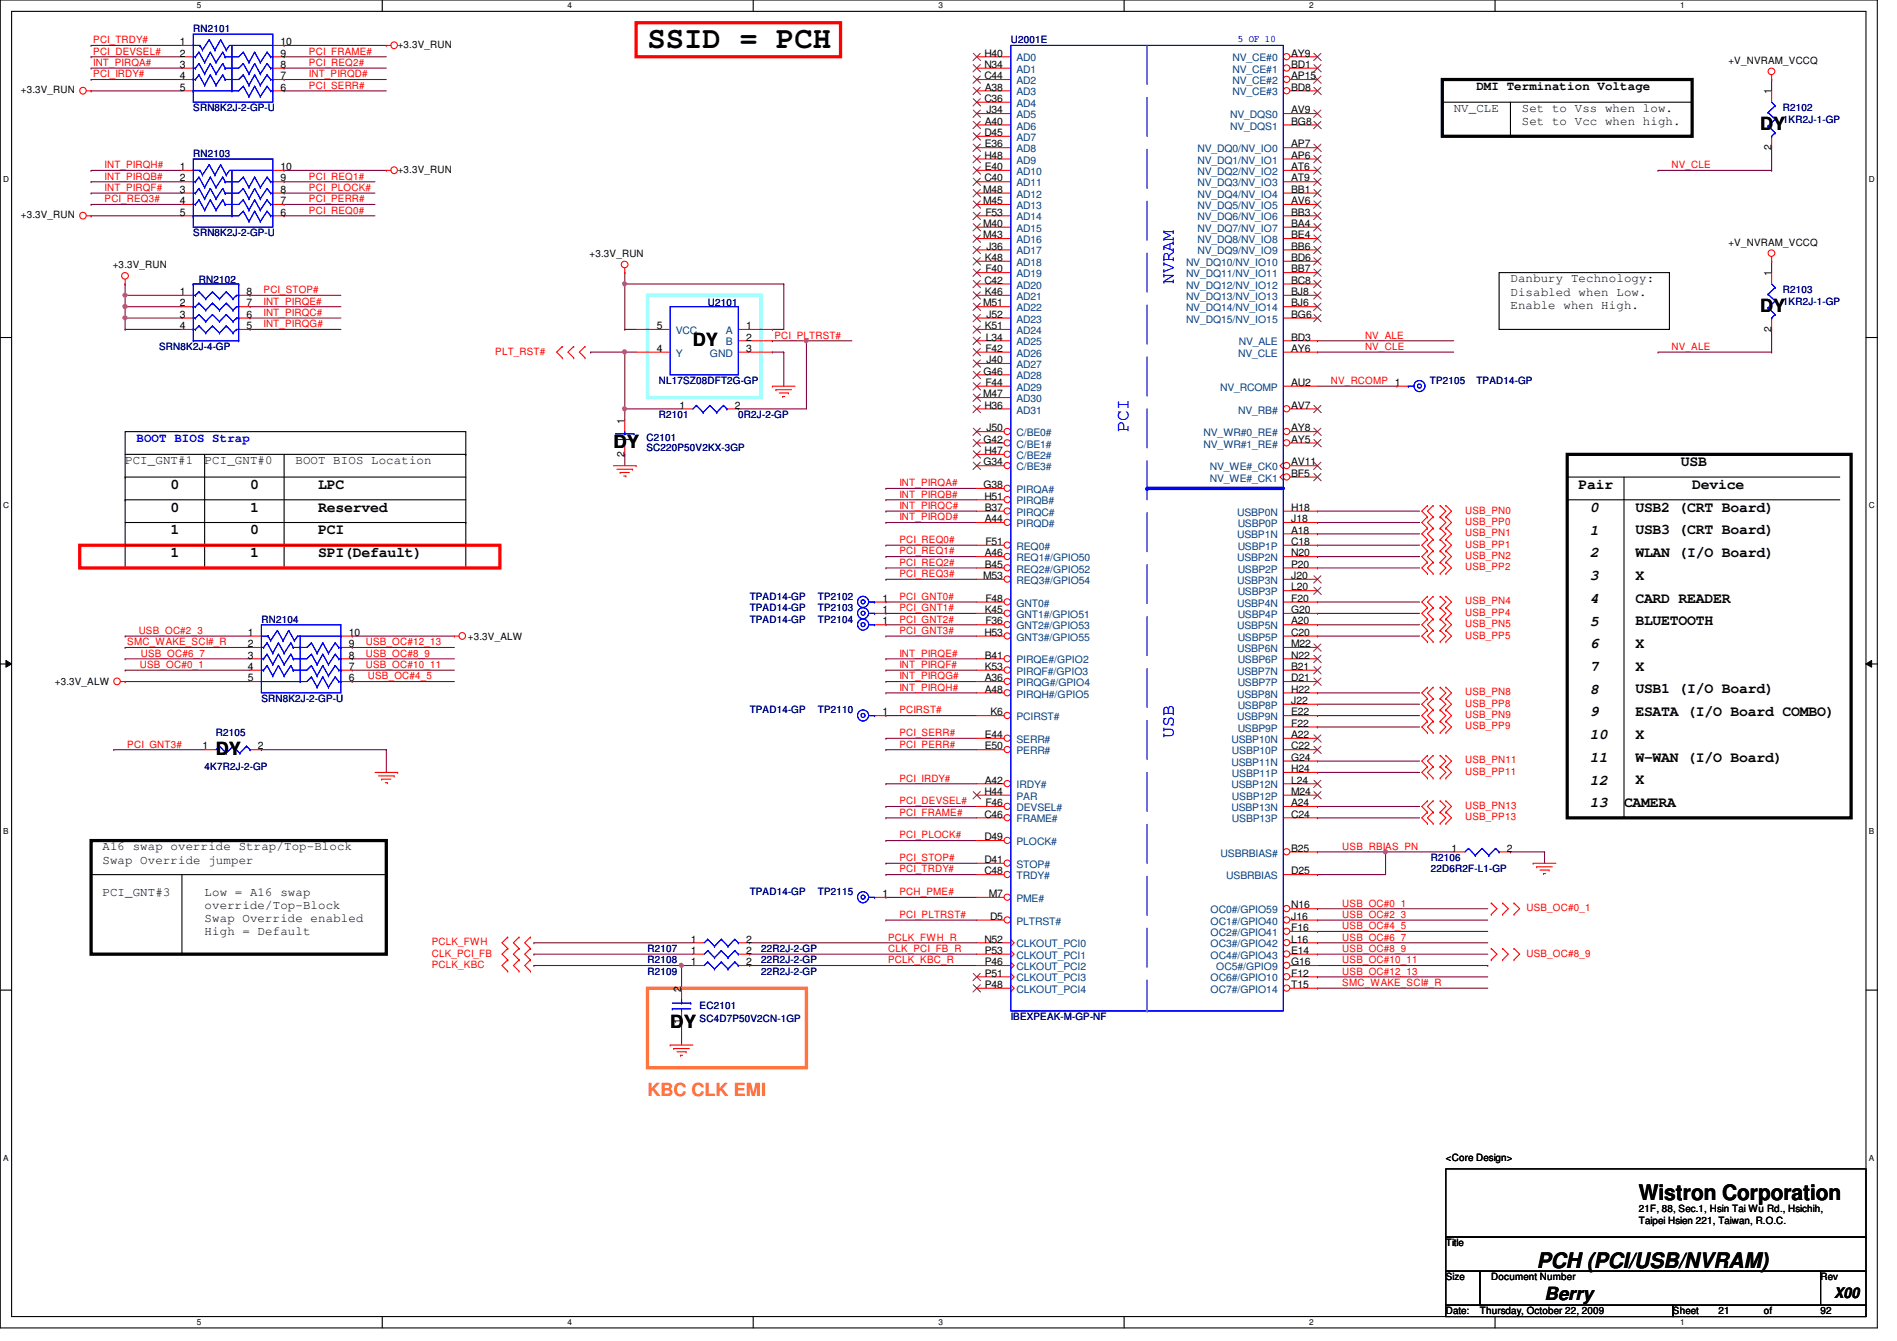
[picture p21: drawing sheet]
<svg xmlns="http://www.w3.org/2000/svg" width="297mm" height="210mm" viewBox="0 0 297 210" stroke-linecap="round" stroke-linejoin="round" font-family="sans-serif">
<defs><g id="words">
<text font-size="4.8" x="101.4" y="7.6">SSID = PCH</text>
<g font-size="3.3">
<text x="256.6" y="187.9">Wistron Corporation</text>
<text x="240.6" y="198.5">PCH (PCI/USB/NVRAM)</text>
</g>
<g font-size="2.8">
<text x="275.6" y="20.4">DY</text>
<text x="275.6" y="48.9">DY</text>
<text x="108.5" y="54.2">DY</text>
<text x="96.1" y="70.2">DY</text>
<text x="33.8" y="118.2">DY</text>
<text x="104.9" y="160.9">DY</text>
<text x="241.8" y="203.5">Berry</text>
</g>
<g font-size="2.8" fill="#00f">
<text x="183.8" y="44.4" transform="rotate(-90 183.8 44.4)">NVRAM</text>
<text x="176.7" y="67.6" transform="rotate(-90 176.7 67.6)">PCI</text>
<text x="183.8" y="115.6" transform="rotate(-90 183.8 115.6)">USB</text>
</g>
<text font-size="2.8" fill="#ff8000" x="101.4" y="171.5">KBC CLK EMI</text>
<g font-size="2.3">
<text x="26.7" y="76.5">0</text>
<text x="39.2" y="76.5">0</text>
<text x="49.8" y="76.5">LPC</text>
<text x="247.2" y="76.5">Pair</text>
<text x="263.2" y="73">USB</text>
<text x="265" y="76.5">Device</text>
<text x="26.7" y="80.1">0</text>
<text x="26.7" y="83.7">1</text>
<text x="39.2" y="80.1">1</text>
<text x="39.2" y="83.7">0</text>
<text x="49.8" y="80.1">Reserved</text>
<text x="49.8" y="83.7">PCI</text>
<text x="249" y="80.1">0</text>
<text x="249" y="83.7">1</text>
<text x="256.1" y="83.7">USB3 (CRT Board)</text>
<text x="256.1" y="80.1">USB2 (CRT Board)</text>
<text x="26.7" y="87.2">1</text>
<text x="39.2" y="87.2">1</text>
<text x="49.8" y="87.2">SPI(Default)</text>
<text x="249" y="87.2">2</text>
<text x="256.1" y="87.2">WLAN (I/O Board)</text>
<text x="249" y="94.4">4</text>
<text x="249" y="90.8">3</text>
<text x="256.1" y="90.8">X</text>
<text x="256.1" y="94.3">CARD READER</text>
<text x="249" y="97.9">5</text>
<text x="249" y="101.5">6</text>
<text x="256.1" y="101.4">X</text>
<text x="256.1" y="97.9">BLUETOOTH</text>
<text x="249" y="105">7</text>
<text x="256.1" y="105">X</text>
<text x="249" y="108.6">8</text>
<text x="249" y="112.1">9</text>
<text x="256.1" y="108.5">USB1 (I/O Board)</text>
<text x="256.1" y="112.1">ESATA (I/O Board COMBO)</text>
<text x="249" y="115.7">10</text>
<text x="249" y="119.3">11</text>
<text x="256.1" y="115.7">X</text>
<text x="256.1" y="119.2">W-WAN (I/O Board)</text>
<text x="249" y="122.8">12</text>
<text x="256.1" y="122.8">X</text>
<text x="249" y="126.4">13</text>
<text x="254.3" y="126.3">CAMERA</text>
<text x="287.2" y="203.2">X00</text>
</g>
<g font-size="1.9">
<text x="227.6" y="17.5">NV_CLE</text>
<text x="231.2" y="14.1">DMI Termination Voltage</text>
<text x="238.3" y="17.5">Set to Vss when low.</text>
<text x="238.3" y="19.6">Set to Vcc when high.</text>
<text x="236.5" y="44.2">Danbury Technology:</text>
<text x="236.5" y="46.3">Disabled when Low.</text>
<text x="236.5" y="48.3">Enable when High.</text>
<text x="19.6" y="72.6">PCI_GNT#1</text>
<text x="32" y="72.6">PCI_GNT#0</text>
<text x="46.3" y="72.6">BOOT BIOS Location</text>
<text x="16" y="133.1">A16 swap override Strap/Top-Block</text>
<text x="16" y="135.2">Swap Override jumper</text>
<text x="16" y="140.2">PCI_GNT#3</text>
<text x="32" y="142.3">override/Top-Block</text>
<text x="32" y="140.2">Low = A16 swap</text>
<text x="32" y="144.4">Swap Override enabled</text>
<text x="32" y="146.4">High = Default</text>
</g>
<text font-size="1.9" fill="#00f" x="21.4" y="69.2">BOOT BIOS Strap</text>
<g font-size="1.6" fill="#000080">
<text x="30.3" y="5">RN2101</text>
<text x="158.3" y="6.8">U2001E</text>
<text x="30.3" y="17.4">SRN8K2J-2-GP-U</text>
<text x="279.2" y="17.4">R2102</text>
<text x="279.2" y="19.2">1KR2J-1-GP</text>
<text x="30.3" y="24.6">RN2103</text>
<text x="30.3" y="37">SRN8K2J-2-GP-U</text>
<text x="31.2" y="44.3">RN2102</text>
<text x="110.8" y="47.8">U2101</text>
<text x="279.2" y="45.9">R2103</text>
<text x="279.2" y="47.7">1KR2J-1-GP</text>
<text x="24.9" y="54.8">SRN8K2J-4-GP</text>
<text x="103.2" y="65.4">R2101</text>
<text x="103.2" y="60.1">NL17SZ08DFT2G-GP</text>
<text x="115.6" y="65.4">0R2J-2-GP</text>
<text x="223.9" y="60.1">TP2105</text>
<text x="231.2" y="60.1">TPAD14-GP</text>
<text x="101.2" y="69">C2101</text>
<text x="101.2" y="70.6">SC220P50V2KX-3GP</text>
<text x="117.4" y="95.7">TPAD14-GP</text>
<text x="117.4" y="93.9">TPAD14-GP</text>
<text x="128.1" y="95.7">TP2103</text>
<text x="128.1" y="93.9">TP2102</text>
<text x="40.9" y="97.5">RN2104</text>
<text x="117.4" y="97.5">TPAD14-GP</text>
<text x="128.1" y="97.5">TP2104</text>
<text x="40.9" y="109.9">SRN8K2J-2-GP-U</text>
<text x="117.4" y="111.7">TPAD14-GP</text>
<text x="128.1" y="111.7">TP2110</text>
<text x="33.8" y="115.2">R2105</text>
<text x="32" y="120.6">4K7R2J-2-GP</text>
<text x="224.1" y="134.8">R2106</text>
<text x="224.1" y="136.6">22D6R2F-L1-GP</text>
<text x="117.4" y="140.1">TPAD14-GP</text>
<text x="128.1" y="140.1">TP2115</text>
<text x="101.4" y="149">R2107</text>
<text x="119.2" y="149">22R2J-2-GP</text>
<text x="101.4" y="152.6">R2109</text>
<text x="101.4" y="150.8">R2108</text>
<text x="119.2" y="152.6">22R2J-2-GP</text>
<text x="119.2" y="150.8">22R2J-2-GP</text>
<text x="109.6" y="157.9">EC2101</text>
<text x="109.6" y="160">SC4D7P50V2CN-1GP</text>
<text x="158.3" y="159.7">IBEXPEAK-M-GP-NF</text>
</g>
<g font-size="1.6" fill="#f00">
<text x="14.6" y="10.3">INT_PIRQA#</text>
<text x="14.6" y="8.6">PCI_DEVSEL#</text>
<text x="14.6" y="6.8">PCI_TRDY#</text>
<text x="48.4" y="8.6">PCI_FRAME#</text>
<text x="48.4" y="10.3">PCI_REQ2#</text>
<text x="14.6" y="12.1">PCI_IRDY#</text>
<text x="48.4" y="13.9">PCI_SERR#</text>
<text x="48.4" y="12.1">INT_PIRQD#</text>
<text x="16.4" y="28.1">INT_PIRQB#</text>
<text x="16.4" y="29.9">INT_PIRQF#</text>
<text x="16.4" y="26.3">INT_PIRQH#</text>
<text x="48.4" y="29.9">PCI_PLOCK#</text>
<text x="48.4" y="28.1">PCI_REQ1#</text>
<text x="261.7" y="26.3">NV_CLE</text>
<text x="16.4" y="31.7">PCI_REQ3#</text>
<text x="48.4" y="31.7">PCI_PERR#</text>
<text x="48.4" y="33.4">PCI_REQ0#</text>
<text x="41.3" y="47.7">INT_PIRQE#</text>
<text x="41.3" y="45.9">PCI_STOP#</text>
<text x="41.3" y="51.2">INT_PIRQG#</text>
<text x="41.3" y="49.4">INT_PIRQC#</text>
<text x="121.3" y="53">PCI_PLTRST#</text>
<text x="213.7" y="53">NV_ALE</text>
<text x="77.6" y="55.5">PLT_RST#</text>
<text x="213.7" y="54.8">NV_CLE</text>
<text x="261.7" y="54.8">NV_ALE</text>
<text x="208.4" y="60.1">NV_RCOMP 1</text>
<text x="140.8" y="77.9">INT_PIRQB#</text>
<text x="140.8" y="76.1">INT_PIRQA#</text>
<text x="140.8" y="79.7">INT_PIRQC#</text>
<text x="140.8" y="81.4">INT_PIRQD#</text>
<text x="229.4" y="83.9">USB_PN1</text>
<text x="229.4" y="80.4">USB_PN0</text>
<text x="229.4" y="82.2">USB_PP0</text>
<text x="140.8" y="85">PCI_REQ0#</text>
<text x="140.8" y="88.6">PCI_REQ2#</text>
<text x="140.8" y="86.8">PCI_REQ1#</text>
<text x="229.4" y="85.7">USB_PP1</text>
<text x="229.4" y="87.5">USB_PN2</text>
<text x="229.4" y="89.3">USB_PP2</text>
<text x="140.8" y="93.9">PCI_GNT0#</text>
<text x="140.8" y="90.3">PCI_REQ3#</text>
<text x="140.8" y="95.7">PCI_GNT1#</text>
<text x="229.4" y="94.6">USB_PN4</text>
<text x="19.9" y="101">SMC_WAKE_SCI#_R</text>
<text x="21.7" y="99.2">USB_OC#2_3</text>
<text x="57.3" y="101">USB_OC#12_13</text>
<text x="140.8" y="99.2">PCI_GNT3#</text>
<text x="140.8" y="97.5">PCI_GNT2#</text>
<text x="229.4" y="99.9">USB_PP5</text>
<text x="229.4" y="98.2">USB_PN5</text>
<text x="229.4" y="96.4">USB_PP4</text>
<text x="21.9" y="104.6">USB_OC#0_1</text>
<text x="22.1" y="102.8">USB_OC#6_7</text>
<text x="57.3" y="102.8">USB_OC#8_9</text>
<text x="57.3" y="104.6">USB_OC#10_11</text>
<text x="57.6" y="106.3">USB_OC#4_5</text>
<text x="140.8" y="104.6">INT_PIRQF#</text>
<text x="140.8" y="102.8">INT_PIRQE#</text>
<text x="140.8" y="106.3">INT_PIRQG#</text>
<text x="140.8" y="111.7">PCIRST#</text>
<text x="140.8" y="108.1">INT_PIRQH#</text>
<text x="229.4" y="112.4">USB_PN9</text>
<text x="229.4" y="108.8">USB_PN8</text>
<text x="229.4" y="110.6">USB_PP8</text>
<text x="19.9" y="117">PCI_GNT3#</text>
<text x="140.8" y="115.2">PCI_SERR#</text>
<text x="140.8" y="117">PCI_PERR#</text>
<text x="229.4" y="114.2">USB_PP9</text>
<text x="229.4" y="119.5">USB_PN11</text>
<text x="140.8" y="125.9">PCI_DEVSEL#</text>
<text x="140.8" y="122.3">PCI_IRDY#</text>
<text x="229.4" y="121.3">USB_PP11</text>
<text x="140.8" y="127.7">PCI_FRAME#</text>
<text x="140.8" y="131.2">PCI_PLOCK#</text>
<text x="229.4" y="128.4">USB_PP13</text>
<text x="229.4" y="126.6">USB_PN13</text>
<text x="140.8" y="136.6">PCI_TRDY#</text>
<text x="140.8" y="134.8">PCI_STOP#</text>
<text x="210.2" y="133">USB_RBIAS_PN</text>
<text x="140.8" y="143.7">PCI_PLTRST#</text>
<text x="140.8" y="140.1">PCH_PME#</text>
<text x="210.2" y="143.7">USB_OC#2_3</text>
<text x="210.2" y="141.9">USB_OC#0_1</text>
<text x="239" y="142.6">USB_OC#0_1</text>
<text x="67.6" y="149.7">CLK_PCI_FB</text>
<text x="67.6" y="148">PCLK_FWH</text>
<text x="139.1" y="149">CLK_PCI_FB_R</text>
<text x="139.1" y="147.2">PCLK_FWH_R</text>
<text x="210.2" y="149">USB_OC#8_9</text>
<text x="210.2" y="147.2">USB_OC#6_7</text>
<text x="210.2" y="145.5">USB_OC#4_5</text>
<text x="239" y="149.7">USB_OC#8_9</text>
<text x="67.6" y="151.5">PCLK_KBC</text>
<text x="139.1" y="150.8">PCLK_KBC_R</text>
<text x="210.2" y="154.3">SMC_WAKE_SCI#_R</text>
<text x="210.2" y="150.8">USB_OC#10_11</text>
<text x="210.2" y="152.6">USB_OC#12_13</text>
</g>
<g font-size="1.6">
<text x="28.1" y="7.1">1</text>
<text x="28.1" y="8.8">2</text>
<text x="28.1" y="10.6">3</text>
<text x="43.9" y="10.6">8</text>
<text x="43.9" y="8.8">9</text>
<text x="43.9" y="7.1">10</text>
<text x="62.3" y="7.5">+3.3V_RUN</text>
<text x="154.1" y="8.8">H40</text>
<text x="154.1" y="10.6">N34</text>
<text x="202.2" y="8.8">AY9</text>
<text x="202.2" y="10.6">BD1</text>
<text x="270.6" y="10">+V_NVRAM_VCCQ</text>
<text x="3.3" y="14.6">+3.3V_RUN</text>
<text x="28.1" y="12.4">4</text>
<text x="28.1" y="14.2">5</text>
<text x="43.9" y="14.2">6</text>
<text x="43.9" y="12.4">7</text>
<text x="154.1" y="12.4">C44</text>
<text x="154.1" y="16">C36</text>
<text x="154.2" y="14.2">A38</text>
<text x="154.5" y="17.7">J34</text>
<text x="202.2" y="12.4">AP15</text>
<text x="202.2" y="14.2">BD8</text>
<text x="202.2" y="17.7">AV9</text>
<text x="277.4" y="14.8" transform="rotate(-90 277.4 14.8)">1</text>
<text x="154.1" y="21.3">D45</text>
<text x="154.2" y="19.5">A40</text>
<text x="154.2" y="23.1">E36</text>
<text x="202.2" y="19.5">BG8</text>
<text x="202.2" y="23.1">AP7</text>
<text x="277.4" y="23.5" transform="rotate(-90 277.4 23.5)">2</text>
<text x="28.1" y="26.6">1</text>
<text x="28.1" y="28.4">2</text>
<text x="43.9" y="28.4">9</text>
<text x="43.9" y="26.6">10</text>
<text x="62.3" y="27.1">+3.3V_RUN</text>
<text x="154.1" y="24.8">H48</text>
<text x="154.1" y="28.4">C40</text>
<text x="154.2" y="26.6">E40</text>
<text x="202.2" y="24.8">AP6</text>
<text x="202.2" y="26.6">AT6</text>
<text x="202.2" y="28.4">AT9</text>
<text x="3.3" y="34.2">+3.3V_RUN</text>
<text x="28.1" y="30.2">3</text>
<text x="28.1" y="32">4</text>
<text x="28.1" y="33.7">5</text>
<text x="43.9" y="33.7">6</text>
<text x="43.9" y="32">7</text>
<text x="43.9" y="30.2">8</text>
<text x="154" y="30.2">M48</text>
<text x="154" y="32">M45</text>
<text x="154" y="35.5">M40</text>
<text x="154.3" y="33.7">F53</text>
<text x="202.2" y="30.2">BB1</text>
<text x="202.2" y="32">AV6</text>
<text x="202.2" y="33.7">BB3</text>
<text x="202.2" y="35.5">BA4</text>
<text x="17.6" y="42">+3.3V_RUN</text>
<text x="92.3" y="40.2">+3.3V_RUN</text>
<text x="154" y="37.3">M43</text>
<text x="154.2" y="40.9">K48</text>
<text x="154.5" y="39.1">J36</text>
<text x="202.2" y="40.9">BD6</text>
<text x="202.2" y="37.3">BE4</text>
<text x="202.2" y="39.1">BB6</text>
<text x="270.6" y="38.4">+V_NVRAM_VCCQ</text>
<text x="28.1" y="46.2">1</text>
<text x="28.1" y="48">2</text>
<text x="38.6" y="48">7</text>
<text x="38.6" y="46.2">8</text>
<text x="154" y="48">M51</text>
<text x="154.1" y="44.4">C42</text>
<text x="154.2" y="46.2">K46</text>
<text x="154.3" y="42.6">F40</text>
<text x="202.2" y="42.6">BB7</text>
<text x="202.2" y="44.4">BC8</text>
<text x="202.2" y="46.2">BJ8</text>
<text x="202.2" y="48">BJ6</text>
<text x="277.4" y="43.2" transform="rotate(-90 277.4 43.2)">1</text>
<text x="28.1" y="49.7">3</text>
<text x="28.1" y="51.5">4</text>
<text x="38.6" y="51.5">5</text>
<text x="38.6" y="49.7">6</text>
<text x="102.8" y="51.5">5</text>
<text x="116.8" y="51.5">1</text>
<text x="116.8" y="53.3">2</text>
<text x="154.2" y="51.5">K51</text>
<text x="154.4" y="53.3">L34</text>
<text x="154.5" y="49.7">J52</text>
<text x="202.2" y="53.3">BD3</text>
<text x="202.2" y="49.7">BG6</text>
<text x="277.4" y="51.9" transform="rotate(-90 277.4 51.9)">2</text>
<text x="102.8" y="55.1">4</text>
<text x="116.8" y="55.1">3</text>
<text x="154" y="58.6">G46</text>
<text x="154.3" y="55.1">F42</text>
<text x="154.5" y="56.9">J40</text>
<text x="202.2" y="55.1">AY6</text>
<text x="106.4" y="64">1</text>
<text x="115.1" y="64">2</text>
<text x="154" y="62.2">M47</text>
<text x="154.1" y="64">H36</text>
<text x="154.3" y="60.4">F44</text>
<text x="202.2" y="64">AV7</text>
<text x="202.2" y="60.4">AU2</text>
<text x="97.8" y="71.5" transform="rotate(-90 97.8 71.5)">2</text>
<text x="97.8" y="66.3" transform="rotate(-90 97.8 66.3)">1</text>
<text x="154" y="69.3">G42</text>
<text x="154.1" y="71.1">H47</text>
<text x="154.5" y="67.5">J50</text>
<text x="202.2" y="67.5">AY8</text>
<text x="202.2" y="69.3">AY5</text>
<text x="154" y="72.9">G34</text>
<text x="154" y="76.4">G38</text>
<text x="202.2" y="72.9">AV11</text>
<text x="202.2" y="74.6">BF5</text>
<text x="154.1" y="78.2">H51</text>
<text x="154.2" y="80">B37</text>
<text x="154.2" y="81.7">A44</text>
<text x="202.2" y="80">H18</text>
<text x="202.2" y="81.7">J18</text>
<text x="202.2" y="83.5">A18</text>
<text x="154.2" y="87.1">A46</text>
<text x="154.2" y="88.9">B45</text>
<text x="154.3" y="85.3">F51</text>
<text x="202.2" y="85.3">C18</text>
<text x="202.2" y="87.1">N20</text>
<text x="202.2" y="88.9">P20</text>
<text x="138.2" y="96">1</text>
<text x="138.2" y="94.2">1</text>
<text x="154" y="90.6">M53</text>
<text x="154.2" y="96">K45</text>
<text x="154.3" y="94.2">F48</text>
<text x="202.2" y="90.6">J20</text>
<text x="202.2" y="92.4">L20</text>
<text x="202.2" y="94.2">F20</text>
<text x="202.2" y="96">G20</text>
<text x="38.8" y="99.5">1</text>
<text x="38.8" y="101.3">2</text>
<text x="54.6" y="101.3">9</text>
<text x="54.6" y="99.5">10</text>
<text x="73.3" y="100.1">+3.3V_ALW</text>
<text x="138.2" y="97.7">1</text>
<text x="154.1" y="99.5">H53</text>
<text x="154.3" y="97.7">F36</text>
<text x="202.2" y="97.7">A20</text>
<text x="202.2" y="99.5">C20</text>
<text x="202.2" y="101.3">M22</text>
<text x="8.6" y="107.2">+3.3V_ALW</text>
<text x="38.8" y="103.1">3</text>
<text x="38.8" y="104.9">4</text>
<text x="38.8" y="106.6">5</text>
<text x="54.6" y="106.6">6</text>
<text x="54.6" y="104.9">7</text>
<text x="54.6" y="103.1">8</text>
<text x="154.2" y="103.1">B41</text>
<text x="154.2" y="104.9">K53</text>
<text x="154.2" y="106.6">A36</text>
<text x="202.2" y="104.9">B21</text>
<text x="202.2" y="106.6">D21</text>
<text x="202.2" y="103.1">N22</text>
<text x="138.2" y="112">1</text>
<text x="154.2" y="108.4">A48</text>
<text x="155.1" y="112">K6</text>
<text x="202.2" y="108.4">H22</text>
<text x="202.2" y="110.2">J22</text>
<text x="202.2" y="112">E22</text>
<text x="202.2" y="113.7">F22</text>
<text x="31.7" y="117.3">1</text>
<text x="40.4" y="117.3">2</text>
<text x="154.2" y="117.3">E50</text>
<text x="154.2" y="115.5">E44</text>
<text x="202.2" y="115.5">A22</text>
<text x="202.2" y="117.3">C22</text>
<text x="202.2" y="119.1">G24</text>
<text x="154.1" y="124.4">H44</text>
<text x="154.2" y="122.6">A42</text>
<text x="202.2" y="120.9">H24</text>
<text x="202.2" y="122.6">L24</text>
<text x="202.2" y="124.4">M24</text>
<text x="154.1" y="131.5">D49</text>
<text x="154.1" y="128">C46</text>
<text x="154.3" y="126.2">F46</text>
<text x="202.2" y="126.2">A24</text>
<text x="202.2" y="128">C24</text>
<text x="154.1" y="135.1">D41</text>
<text x="154.1" y="136.9">C48</text>
<text x="202.2" y="133.3">B25</text>
<text x="202.2" y="136.9">D25</text>
<text x="227.3" y="133.3">1</text>
<text x="236" y="133.3">2</text>
<text x="138.2" y="140.4">1</text>
<text x="154.9" y="140.4">M7</text>
<text x="155" y="144">D5</text>
<text x="202.2" y="142.2">N16</text>
<text x="202.2" y="144">J16</text>
<text x="108.2" y="147.5">1</text>
<text x="108.2" y="149.3">1</text>
<text x="116.8" y="147.5">2</text>
<text x="116.8" y="149.3">2</text>
<text x="154.1" y="147.5">N52</text>
<text x="154.2" y="149.3">P53</text>
<text x="202.2" y="145.8">F16</text>
<text x="202.2" y="147.5">L16</text>
<text x="202.2" y="149.3">E14</text>
<text x="106.7" y="155.2" transform="rotate(-90 106.7 155.2)">2</text>
<text x="108.2" y="151.1">1</text>
<text x="116.8" y="151.1">2</text>
<text x="154.2" y="151.1">P46</text>
<text x="154.2" y="152.9">P51</text>
<text x="154.2" y="154.6">P48</text>
<text x="202.2" y="151.1">G16</text>
<text x="202.2" y="152.9">F12</text>
<text x="202.2" y="154.6">T15</text>
<text x="106.7" y="160.4" transform="rotate(-90 106.7 160.4)">1</text>
<text x="226.4" y="181.7">&lt;Core Design&gt;</text>
<text x="256.6" y="189.7">21F, 88, Sec.1, Hsin Tai Wu Rd., Hsichih,</text>
<text x="256.6" y="191.6">Taipei Hsien 221, Taiwan, R.O.C.</text>
<text x="226.4" y="195.1">Title</text>
<text x="226.4" y="200.4">Size</text>
<text x="233.5" y="200.4">Document Number</text>
<text x="285.1" y="200.4">Rev</text>
<text x="226.4" y="205.7">Date:</text>
<text x="231.7" y="205.7">Thursday, October 22, 2009</text>
<text x="262" y="205.7">Sheet</text>
<text x="269.1" y="205.7">21</text>
<text x="276.2" y="205.7">of</text>
<text x="285.1" y="205.7">92</text>
</g>
<g font-size="1.6" fill="#004080">
<text x="159.2" y="9.6">AD0</text>
<text x="159.2" y="11.4">AD1</text>
<text x="193" y="9.6">NV_CE#0</text>
<text x="193" y="11.4">NV_CE#1</text>
<text x="159.2" y="13.2">AD2</text>
<text x="159.2" y="14.9">AD3</text>
<text x="159.2" y="16.7">AD4</text>
<text x="193" y="13.2">NV_CE#2</text>
<text x="193" y="14.9">NV_CE#3</text>
<text x="159.2" y="18.5">AD5</text>
<text x="159.2" y="20.3">AD6</text>
<text x="159.2" y="22.1">AD7</text>
<text x="159.2" y="23.8">AD8</text>
<text x="187.5" y="23.8">NV_DQ0/NV_IO0</text>
<text x="192.6" y="18.5">NV_DQS0</text>
<text x="192.6" y="20.3">NV_DQS1</text>
<text x="159.2" y="25.6">AD9</text>
<text x="159.2" y="27.4">AD10</text>
<text x="159.2" y="29.2">AD11</text>
<text x="187.5" y="25.6">NV_DQ1/NV_IO1</text>
<text x="187.5" y="27.4">NV_DQ2/NV_IO2</text>
<text x="187.5" y="29.2">NV_DQ3/NV_IO3</text>
<text x="159.2" y="30.9">AD12</text>
<text x="159.2" y="32.7">AD13</text>
<text x="159.2" y="34.5">AD14</text>
<text x="187.5" y="30.9">NV_DQ4/NV_IO4</text>
<text x="187.5" y="32.7">NV_DQ5/NV_IO5</text>
<text x="187.5" y="34.5">NV_DQ6/NV_IO6</text>
<text x="159.2" y="36.3">AD15</text>
<text x="159.2" y="38.1">AD16</text>
<text x="159.2" y="39.8">AD17</text>
<text x="159.2" y="41.6">AD18</text>
<text x="185.7" y="41.6">NV_DQ10/NV_IO10</text>
<text x="187.5" y="36.3">NV_DQ7/NV_IO7</text>
<text x="187.5" y="38.1">NV_DQ8/NV_IO8</text>
<text x="187.5" y="39.8">NV_DQ9/NV_IO9</text>
<text x="159.2" y="45.2">AD20</text>
<text x="159.2" y="46.9">AD21</text>
<text x="159.2" y="43.4">AD19</text>
<text x="185.7" y="43.4">NV_DQ11/NV_IO11</text>
<text x="185.7" y="45.2">NV_DQ12/NV_IO12</text>
<text x="185.7" y="46.9">NV_DQ13/NV_IO13</text>
<text x="105.8" y="52.3">VCC</text>
<text x="113.7" y="52.3">A</text>
<text x="159.2" y="48.7">AD22</text>
<text x="159.2" y="50.5">AD23</text>
<text x="159.2" y="52.3">AD24</text>
<text x="185.7" y="48.7">NV_DQ14/NV_IO14</text>
<text x="185.7" y="50.5">NV_DQ15/NV_IO15</text>
<text x="105.8" y="55.8">Y</text>
<text x="111.2" y="55.8">GND</text>
<text x="113.7" y="54.1">B</text>
<text x="159.2" y="54.1">AD25</text>
<text x="159.2" y="55.8">AD26</text>
<text x="159.2" y="57.6">AD27</text>
<text x="159.2" y="59.4">AD28</text>
<text x="193.9" y="55.8">NV_CLE</text>
<text x="194" y="54.1">NV_ALE</text>
<text x="159.2" y="61.2">AD29</text>
<text x="159.2" y="62.9">AD30</text>
<text x="159.2" y="64.7">AD31</text>
<text x="191" y="61.2">NV_RCOMP</text>
<text x="193.9" y="64.7">NV_RB#</text>
<text x="159.2" y="68.3">C/BE0#</text>
<text x="159.2" y="70.1">C/BE1#</text>
<text x="159.2" y="71.8">C/BE2#</text>
<text x="188.5" y="68.3">NV_WR#0_RE#</text>
<text x="188.5" y="70.1">NV_WR#1_RE#</text>
<text x="159.2" y="73.6">C/BE3#</text>
<text x="159.2" y="77.2">PIRQA#</text>
<text x="189.4" y="73.6">NV_WE#_CK0</text>
<text x="189.4" y="75.4">NV_WE#_CK1</text>
<text x="159.2" y="79">PIRQB#</text>
<text x="159.2" y="80.7">PIRQC#</text>
<text x="159.2" y="82.5">PIRQD#</text>
<text x="193.7" y="80.7">USBP0N</text>
<text x="193.8" y="82.5">USBP0P</text>
<text x="159.2" y="86.1">REQ0#</text>
<text x="159.2" y="87.8">REQ1#/GPIO50</text>
<text x="159.2" y="89.6">REQ2#/GPIO52</text>
<text x="193.7" y="84.3">USBP1N</text>
<text x="193.7" y="87.8">USBP2N</text>
<text x="193.8" y="86.1">USBP1P</text>
<text x="193.8" y="89.6">USBP2P</text>
<text x="159.2" y="91.4">REQ3#/GPIO54</text>
<text x="159.2" y="95">GNT0#</text>
<text x="193.7" y="91.4">USBP3N</text>
<text x="193.7" y="95">USBP4N</text>
<text x="193.8" y="93.2">USBP3P</text>
<text x="159.2" y="96.7">GNT1#/GPIO51</text>
<text x="159.2" y="98.5">GNT2#/GPIO53</text>
<text x="159.2" y="100.3">GNT3#/GPIO55</text>
<text x="193.7" y="98.5">USBP5N</text>
<text x="193.8" y="96.7">USBP4P</text>
<text x="193.8" y="100.3">USBP5P</text>
<text x="159.2" y="103.8">PIRQE#/GPIO2</text>
<text x="159.2" y="105.6">PIRQF#/GPIO3</text>
<text x="159.2" y="107.4">PIRQG#/GPIO4</text>
<text x="193.7" y="102.1">USBP6N</text>
<text x="193.7" y="105.6">USBP7N</text>
<text x="193.8" y="107.4">USBP7P</text>
<text x="193.8" y="103.8">USBP6P</text>
<text x="159.2" y="112.7">PCIRST#</text>
<text x="159.2" y="109.2">PIRQH#/GPIO5</text>
<text x="193.7" y="109.2">USBP8N</text>
<text x="193.7" y="112.7">USBP9N</text>
<text x="193.8" y="111">USBP8P</text>
<text x="159.2" y="118.1">PERR#</text>
<text x="159.2" y="116.3">SERR#</text>
<text x="192.8" y="116.3">USBP10N</text>
<text x="192.8" y="119.8">USBP11N</text>
<text x="192.9" y="118.1">USBP10P</text>
<text x="193.8" y="114.5">USBP9P</text>
<text x="159.2" y="123.4">IRDY#</text>
<text x="159.2" y="125.2">PAR</text>
<text x="192.8" y="123.4">USBP12N</text>
<text x="192.9" y="121.6">USBP11P</text>
<text x="192.9" y="125.2">USBP12P</text>
<text x="159.2" y="127">DEVSEL#</text>
<text x="159.2" y="128.7">FRAME#</text>
<text x="192.8" y="127">USBP13N</text>
<text x="192.9" y="128.7">USBP13P</text>
<text x="159.2" y="132.3">PLOCK#</text>
<text x="159.2" y="135.8">STOP#</text>
<text x="159.2" y="137.6">TRDY#</text>
<text x="191.1" y="134.1">USBRBIAS#</text>
<text x="192" y="137.6">USBRBIAS</text>
<text x="159.2" y="141.2">PME#</text>
<text x="189.6" y="143">OC0#/GPIO59</text>
<text x="159.2" y="144.7">PLTRST#</text>
<text x="159.2" y="148.3">CLKOUT_PCI0</text>
<text x="189.6" y="144.7">OC1#/GPIO40</text>
<text x="189.6" y="146.5">OC2#/GPIO41</text>
<text x="189.6" y="148.3">OC3#/GPIO42</text>
<text x="159.2" y="150.1">CLKOUT_PCI1</text>
<text x="159.2" y="151.8">CLKOUT_PCI2</text>
<text x="159.2" y="153.6">CLKOUT_PCI3</text>
<text x="159.2" y="155.4">CLKOUT_PCI4</text>
<text x="189.6" y="150.1">OC4#/GPIO43</text>
<text x="189.6" y="153.6">OC6#/GPIO10</text>
<text x="189.6" y="155.4">OC7#/GPIO14</text>
<text x="190.5" y="151.8">OC5#/GPIO9</text>
</g>
<text font-size="1.6" fill="#00f" x="193.8" y="6.6">5 OF 10</text>
<g font-size="1.3">
<text x="30.8" y="1.3">5</text>
<text x="88.9" y="1.3">4</text>
<text x="146.9" y="1.3">3</text>
<text x="205" y="1.3">2</text>
<text x="263.1" y="1.3">1</text>
<text x=".5" y="28.4">D</text>
<text x="292.6" y="28.4">D</text>
<text x=".5" y="79.5">C</text>
<text x="292.6" y="79.5">C</text>
<text x=".5" y="130.6">B</text>
<text x="292.6" y="130.6">B</text>
<text x=".5" y="181.7">A</text>
<text x="292.6" y="181.7">A</text>
<text x="30.8" y="207.4">5</text>
<text x="88.9" y="207.4">4</text>
<text x="146.9" y="207.4">3</text>
<text x="205" y="207.4">2</text>
<text x="263.1" y="207.4">1</text>
</g>
</g></defs>
<path d="M0 0h294v207.9h-294zM1.8 1.8h290.4v204.3h-290.4z" fill="none" stroke="#000" stroke-width=".17"/>
<g fill="#fff">
<path d="M30.8 .2h.7v1.4h-.7z"/>
<path d="M30.8 206.2h.7v1.4h-.7z"/>
</g>
<path d="M59.9 0v1.8M59.9 206.1v1.8" fill="none" stroke="#000" stroke-width=".17"/>
<g fill="#fff">
<path d="M88.9 .2h.6v1.4h-.6z"/>
<path d="M88.9 206.2h.6v1.4h-.6z"/>
</g>
<path d="M117.9 0v1.8M117.9 206.1v1.8" fill="none" stroke="#000" stroke-width=".17"/>
<g fill="#fff">
<path d="M146.9 .2h.7v1.4h-.7z"/>
<path d="M146.9 206.2h.7v1.4h-.7z"/>
</g>
<path d="M176 0v1.8M176 206.1v1.8" fill="none" stroke="#000" stroke-width=".17"/>
<g fill="#fff">
<path d="M205 .2h.7v1.4h-.7z"/>
<path d="M205 206.2h.7v1.4h-.7z"/>
</g>
<path d="M234.1 0v1.8M234.1 206.1v1.8" fill="none" stroke="#000" stroke-width=".17"/>
<g fill="#fff">
<path d="M263.1 .2h.7v1.4h-.7z"/>
<path d="M263.1 206.2h.7v1.4h-.7z"/>
<path d="M.5 27.3h.9v1.4h-.9z"/>
<path d="M292.6 27.3h.9v1.4h-.9z"/>
<path d="M.5 78.4h.9v1.4h-.9z"/>
<path d="M292.6 78.4h.9v1.4h-.9z"/>
</g>
<path d="M0 52.8h1.8M292.2 52.8h1.8" fill="none" stroke="#000" stroke-width=".17"/>
<g fill="#fff">
<path d="M.5 129.5h.8v1.4h-.8z"/>
<path d="M292.6 129.5h.9v1.4h-.9z"/>
</g>
<path d="M0 103.9h1.8M292.2 103.9h1.8" fill="none" stroke="#000" stroke-width=".17"/>
<path d="M.9 103.4l.9 .5-.9 .5zM292.2 103.9l.9-.5v1z" fill="#000"/>
<path d="M.9 103.4l.9 .5-.9 .5zM292.2 103.9l.9-.5v1z" fill="none" stroke="#000" stroke-width=".16"/>
<g fill="#fff">
<path d="M.5 180.5h.8v1.4h-.8z"/>
<path d="M292.6 180.5h.9v1.4h-.9z"/>
</g>
<path d="M0 155h1.8M292.2 155h1.8" fill="none" stroke="#000" stroke-width=".17"/>
<g fill="none" stroke="#800040" stroke-width=".17">
<path d="M138.7 78.2h.1M138.7 76.5h.1M138.7 78.2h14.2M138.7 76.5h14.2M138.7 94.2h.1M138.7 85.3h.1M138.7 99.6h.1M138.7 90.7h.1M138.7 80h.1M138.7 81.8h.1M138.7 94.2h14.2M138.7 85.3h14.2"/>
<path d="M138.7 99.6h14.2M138.7 90.7h14.2M138.7 80h14.2M138.7 81.8h14.2M138.7 115.6h.1M138.7 115.6h14.2M138.7 126.2h.1M138.7 128h.1M138.7 122.7h.1M138.7 136.9h.1M138.7 135.1h.1M138.7 131.6h.1"/>
<path d="M138.7 126.2h14.2M138.7 128h14.2M138.7 122.7h14.2M138.7 136.9h14.2M138.7 135.1h14.2M138.7 131.6h14.2M217 133.3h.1M217 133.3h10.6M241.8 133.3h.1M241.8 133.3v1.8M83.6 149.4h.1M83.6 149.4h24.9"/>
<path d="M117.4 149.4h.1M117.4 149.4h35.5M138.7 144h.1M138.7 140.5h.1M138.7 144h14.2M138.7 140.5h14.2M206.3 144h.1M206.3 154.7h.1M206.3 142.2h.1M206.3 149.4h.1M206.3 152.9h.1M206.3 147.6h.1"/>
<path d="M206.3 149.4h26.7M206.3 144h26.7M206.3 154.7h26.7M206.3 142.2h26.7M206.3 151.1h26.7M206.3 152.9h26.7M206.3 147.6h26.7M233 151.1h.1"/>
</g>
<circle cx="216.9" cy="133.3" r=".32" fill="#f0f"/>
<circle cx="216.9" cy="133.3" r=".32" fill="none" stroke="#f0f" stroke-width=".17"/>
<g fill="none" stroke="#800040" stroke-width=".17">
<path d="M14.3 14.2h.1M14.3 14.2h14.2M44.5 7.1h.1M44.5 7.1h16M277.4 12.4h.1M277.4 12.4v1.8M14.3 33.8h.1M14.3 33.8h14.2M44.5 26.7h.1M44.5 26.7h16M259.6 26.7h.1M259.6 26.7h17.8"/>
<path d="M277.4 26.7h.1M277.4 23.1v3.6M19.6 44.4h.1M19.6 49.8h.1M19.6 48h.1M19.6 44.4v1.8M19.6 48v1.8M19.6 49.8h8.9M206.3 53.3h.1M206.3 55.1h.1M206.3 53.3h21.3M206.3 55.1h21.3"/>
<path d="M259.6 55.1h.1M259.6 55.1h17.8M277.4 40.9h.1M277.4 55.1h.1M277.4 40.9v1.8M277.4 51.6v3.5M55.2 99.6h.1M55.2 99.6h16M138.7 96h.1M138.7 97.8h.1M138.7 96h14.2M138.7 97.8h14.2"/>
<path d="M17.8 117.3h.1M17.8 117.3h14.2M19.6 103.1h.1M19.6 106.7h.1M19.6 103.1h19.6M19.6 106.7h19.6M40.9 117.3h.1M40.9 117.3h19.6M55.2 103.1h.1M55.2 103.1h16M60.5 117.3h.1M60.5 117.3v3.6"/>
<path d="M206.3 136.9h.1M206.3 133.3h.1M206.3 133.3h10.7M217 133.3h.1M217 133.3v3.6h-10.7M236.5 133.3h.1M236.5 133.3h5.3"/>
</g>
<circle cx="19.6" cy="49.8" r=".32" fill="#f0f"/>
<circle cx="19.6" cy="49.8" r=".32" fill="none" stroke="#f0f" stroke-width=".17"/>
<circle cx="19.6" cy="48" r=".32" fill="#f0f"/>
<circle cx="19.6" cy="48" r=".32" fill="none" stroke="#f0f" stroke-width=".17"/>
<path d="M19.6 51.6h.1M19.6 49.8h.1M19.6 46.2h.1M19.6 48h.1M19.6 51.6h8.9M19.6 46.2v1.8M19.6 49.8v1.8M19.6 46.2h8.9M19.6 48h8.9" fill="none" stroke="#800040" stroke-width=".17"/>
<circle cx="19.6" cy="46.2" r=".32" fill="#f0f"/>
<circle cx="19.6" cy="46.2" r=".32" fill="none" stroke="#f0f" stroke-width=".17"/>
<g fill="none" stroke="#800040" stroke-width=".17">
<path d="M97.8 55.1h.1M97.8 55.1v10.7M97.8 71.1h.1M97.8 64h.1M97.8 71.1v1.8M97.8 64h8.9M138.7 88.9h.1M138.7 88.9h14.2M138.7 112h.1M138.7 104.9h.1M138.7 108.5h.1M138.7 103.1h.1"/>
<path d="M138.7 112h14.2M138.7 104.9h14.2M138.7 108.5h14.2M138.7 103.1h14.2M206.3 145.8h.1M206.3 145.8h26.7"/>
</g>
<circle cx="97.8" cy="64" r=".32" fill="#f0f"/>
<circle cx="97.8" cy="64" r=".32" fill="none" stroke="#f0f" stroke-width=".17"/>
<circle cx="97.8" cy="55.1" r=".32" fill="#f0f"/>
<circle cx="97.8" cy="55.1" r=".32" fill="none" stroke="#f0f" stroke-width=".17"/>
<path d="M97.8 55.1h.1M97.8 44.4h.1M97.8 55.1h1.8M97.8 44.4v7.2M120.9 51.6h.1M122.7 44.4h.1M122.7 44.4v7.2h-1.8M126.3 53.3h.1M126.3 53.3h7.1" fill="none" stroke="#800040" stroke-width=".17"/>
<circle cx="97.8" cy="44.4" r=".32" fill="#f0f"/>
<circle cx="97.8" cy="44.4" r=".32" fill="none" stroke="#f0f" stroke-width=".17"/>
<g fill="none" stroke="#800040" stroke-width=".17">
<path d="M92.5 55.1h.1M92.5 55.1h5.3M97.8 44.4h.1M97.8 51.6h.1M97.8 42.7h.1M97.8 44.4h24.9M97.8 51.6h1.8M97.8 42.7v1.7M120.9 53.3h.1M120.9 55.1h.1M120.9 55.1h1.8M120.9 53.3h5.4"/>
<path d="M122.7 55.1h.1M122.7 55.1v5.4M126.3 53.3h.1M126.3 53.3v10.7"/>
</g>
<circle cx="126.3" cy="53.3" r=".32" fill="#f0f"/>
<circle cx="126.3" cy="53.3" r=".32" fill="none" stroke="#f0f" stroke-width=".17"/>
<path d="M115.6 64h.1M115.6 64h10.7M83.6 147.6h.1M83.6 147.6h24.9M106.7 151.1h.1M106.7 151.1h1.8M117.4 147.6h.1M117.4 151.1h.1M117.4 147.6h35.5M117.4 151.1h35.5" fill="none" stroke="#800040" stroke-width=".17"/>
<circle cx="106.7" cy="151.1" r=".32" fill="#f0f"/>
<circle cx="106.7" cy="151.1" r=".32" fill="none" stroke="#f0f" stroke-width=".17"/>
<g fill="none" stroke="#800040" stroke-width=".17">
<path d="M14.3 12.4h.1M14.3 10.7h.1M14.3 8.9h.1M14.3 7.1h.1M14.3 8.9h14.2M14.3 12.4h14.2M14.3 10.7h14.2M14.3 7.1h14.2M44.5 8.9h.1M44.5 14.2h.1M44.5 12.4h.1M44.5 10.7h.1"/>
<path d="M44.5 8.9h16M44.5 14.2h16M44.5 12.4h16M44.5 10.7h16M14.3 28.4h.1M14.3 30.2h.1M14.3 26.7h.1M14.3 32h.1M14.3 32h14.2M14.3 30.2h14.2M14.3 28.4h14.2M14.3 26.7h14.2"/>
<path d="M44.5 32h.1M44.5 30.2h.1M44.5 28.4h.1M44.5 33.8h.1M44.5 32h14.2M44.5 30.2h14.2M44.5 28.4h14.2M44.5 33.8h14.2M39.2 51.6h.1M39.2 48h.1M39.2 46.2h.1M39.2 49.8h.1"/>
<path d="M39.2 51.6h14.2M39.2 48h14.2M39.2 46.2h14.2M39.2 49.8h14.2M206.3 60.5h12.4M218.7 60.5h.1M19.6 99.6h.1M19.6 99.6h19.6M138.7 87.1h.1M138.7 87.1h14.2M206.3 97.8h.1M206.3 99.6h.1"/>
<path d="M206.3 83.6h.1M206.3 85.3h.1M206.3 87.1h.1M206.3 88.9h.1M206.3 81.8h.1M206.3 80h.1M206.3 94.2h.1M206.3 96h.1M206.3 97.8h16M206.3 99.6h16M206.3 83.6h16M206.3 85.3h16"/>
<path d="M206.3 87.1h16M206.3 88.9h16M206.3 81.8h16M206.3 80h16M206.3 94.2h16M206.3 96h16M19.6 104.9h.1M19.6 101.3h.1M19.6 101.3h19.6M19.6 104.9h19.6M55.2 101.3h.1M55.2 106.7h.1"/>
<path d="M55.2 104.9h.1M55.2 106.7h16M55.2 101.3h16M55.2 104.9h16M138.7 106.7h.1M138.7 117.3h.1M138.7 106.7h14.2M138.7 117.3h14.2M206.3 112h.1M206.3 113.8h.1M206.3 119.1h.1M206.3 108.5h.1"/>
<path d="M206.3 110.2h.1M206.3 112h16M206.3 113.8h16M206.3 119.1h16M206.3 108.5h16M206.3 110.2h16M206.3 120.9h.1M206.3 128h.1M206.3 126.2h.1M206.3 120.9h16M206.3 128h16M206.3 126.2h16"/>
<path d="M83.6 151.1h.1M83.6 151.1h23.1M106.7 151.1h.1M106.7 151.1v3.6M106.7 160h.1M106.7 160v3.6"/>
</g>
<g fill="none" stroke="#f00" stroke-width=".17">
<path d="M13.5 14.2h.8M14.3 14.2h.1M60.5 7.1h.1M60.5 7.1h.7M152.9 14.2h5.4M152.9 8.9h5.4M152.9 10.7h5.4M152.9 12.4h5.4M152.9 16h5.4M152.9 17.8h5.4M152.9 19.6h5.4M277.4 12.4h.1"/>
<path d="M277.4 11.7v.7M13.5 33.8h.8M14.3 33.8h.1M60.5 26.7h.1M60.5 26.7h.7M152.9 21.3h5.4M152.9 23.1h5.4M152.9 24.9h5.4M19.6 44.4h.1M19.6 43.7v.7M88 56h.1M88 54.2h.1"/>
<path d="M88 54.2l-.8 .9 .8 .9M89.8 54.2h.1M89.8 56h.1M89.8 54.2l-.9 .9 .9 .9M91.6 56h.1M91.6 54.2h.1M91.6 54.2l-.9 .9 .9 .9M97.8 42.7h.1M97.8 42v.7M152.9 44.4h5.4M152.9 46.2h5.4M152.9 48h5.4"/>
<path d="M152.9 49.8h5.4M152.9 51.6h5.4M152.9 53.3h5.4M152.9 55.1h5.4M152.9 56.9h5.4M152.9 58.7h5.4M277.4 40.9h.1M277.4 40.2v.7M96.1 72.9h3.5M96.6 73.4h2.5M97.1 74h.1M97.1 74h1.4"/>
<path d="M97.7 74.5h.3M98 74.5h.1M99.1 73.4h.1M99.6 72.9h.1M120.9 60.5h.1M120.9 60.5h3.6M121.5 61h.1M121.5 61h2.4M122 61.5h1.4M122.6 62.1h.1M122.6 62.1h.3M123.4 61.5h.1"/>
<path d="M152.9 60.5h5.4M152.9 62.2h5.4M152.9 64h5.4M223.5 79.1h.1M223.5 79.1l-.9 .9 .9 .9M224.4 79.1h.1M224.4 79.1l-.9 .9 .9 .9M225.5 79.1h.1M225.5 79.1l.9 .9-.9 .9M226.4 79.1h.1M226.4 79.1l.9 .9-.9 .9M71.2 99.6h.1"/>
<path d="M71.2 99.6h.7M223.5 98.7h.1M223.5 96.9h.1M223.5 84.5h.1M223.5 82.7h.1M223.5 86.2h.1M223.5 88h.1M223.5 89.8h.1M223.5 80.9h.1M223.5 95.1h.1M223.5 93.3h.1M223.5 98.7l-.9 .9 .9 .9"/>
<path d="M223.5 96.9l-.9 .9 .9 .9M223.5 82.7l-.9 .9 .9 .9M223.5 84.5l-.9 .8 .9 .9M223.5 86.2l-.9 .9 .9 .9M223.5 88l-.9 .9 .9 .9M223.5 80.9l-.9 .9 .9 .9M223.5 93.3l-.9 .9 .9 .9M223.5 95.1l-.9 .9 .9 .9M224.4 98.7h.1M224.4 96.9h.1M224.4 84.5h.1M224.4 82.7h.1"/>
<path d="M224.4 86.2h.1M224.4 88h.1M224.4 89.8h.1M224.4 80.9h.1M224.4 95.1h.1M224.4 93.3h.1M224.4 98.7l-.9 .9 .9 .9M224.4 96.9l-.9 .9 .9 .9M224.4 82.7l-.9 .9 .9 .9M224.4 84.5l-.9 .8 .9 .9M224.4 86.2l-.9 .9 .9 .9M224.4 88l-.9 .9 .9 .9"/>
<path d="M224.4 80.9l-.9 .9 .9 .9M224.4 93.3l-.9 .9 .9 .9M224.4 95.1l-.9 .9 .9 .9M225.5 98.7h.1M225.5 96.9h.1M225.5 82.7h.1M225.5 84.5h.1M225.5 86.2h.1M225.5 88h.1M225.5 89.8h.1M225.5 80.9h.1M225.5 93.3h.1"/>
<path d="M225.5 95.1h.1M225.5 98.7l.9 .9-.9 .9M225.5 96.9l.9 .9-.9 .9M225.5 82.7l.9 .9-.9 .9M225.5 84.5l.9 .8-.9 .9M225.5 86.2l.9 .9-.9 .9M225.5 88l.9 .9-.9 .9M225.5 80.9l.9 .9-.9 .9M225.5 93.3l.9 .9-.9 .9M225.5 95.1l.9 .9-.9 .9M226.4 98.7h.1M226.4 96.9h.1"/>
<path d="M226.4 84.5h.1M226.4 82.7h.1M226.4 86.2h.1M226.4 88h.1M226.4 89.8h.1M226.4 80.9h.1M226.4 95.1h.1M226.4 93.3h.1M226.4 98.7l.9 .9-.9 .9M226.4 96.9l.9 .9-.9 .9M226.4 82.7l.9 .9-.9 .9M226.4 84.5l.9 .8-.9 .9"/>
<path d="M226.4 86.2l.9 .9-.9 .9M226.4 88l.9 .9-.9 .9M226.4 80.9l.9 .9-.9 .9M226.4 93.3l.9 .9-.9 .9M226.4 95.1l.9 .9-.9 .9M18.9 106.7h.7M19.6 106.7h.1M223.5 100.5h.1M223.5 112.9h.1M223.5 111.1h.1M223.5 114.7h.1M223.5 118.2h.1"/>
<path d="M223.5 109.3h.1M223.5 107.6h.1M223.5 111.1l-.9 .9 .9 .9M223.5 112.9l-.9 .9 .9 .9M223.5 118.2l-.9 .9 .9 .9M223.5 107.6l-.9 .9 .9 .8M223.5 109.3l-.9 .9 .9 .9M224.4 100.5h.1M224.4 112.9h.1M224.4 111.1h.1M224.4 114.7h.1M224.4 118.2h.1"/>
<path d="M224.4 109.3h.1M224.4 107.6h.1M224.4 111.1l-.9 .9 .9 .9M224.4 112.9l-.9 .9 .9 .9M224.4 118.2l-.9 .9 .9 .9M224.4 107.6l-.9 .9 .9 .8M224.4 109.3l-.9 .9 .9 .9M225.5 100.5h.1M225.5 111.1h.1M225.5 112.9h.1M225.5 114.7h.1M225.5 118.2h.1"/>
<path d="M225.5 107.6h.1M225.5 109.3h.1M225.5 111.1l.9 .9-.9 .9M225.5 112.9l.9 .9-.9 .9M225.5 118.2l.9 .9-.9 .9M225.5 107.6l.9 .9-.9 .8M225.5 109.3l.9 .9-.9 .9M226.4 100.5h.1M226.4 112.9h.1M226.4 111.1h.1M226.4 114.7h.1M226.4 118.2h.1"/>
<path d="M226.4 109.3h.1M226.4 107.6h.1M226.4 111.1l.9 .9-.9 .9M226.4 112.9l.9 .9-.9 .9M226.4 118.2l.9 .9-.9 .9M226.4 107.6l.9 .9-.9 .8M226.4 109.3l.9 .9-.9 .9M58.7 120.9h3.6M59.3 121.5h2.4M59.8 122h.1M59.8 122h1.4M60.3 122.5h.4"/>
<path d="M60.7 122.5h.1M61.7 121.5h.1M62.3 120.9h.1M223.5 120h.1M223.5 121.8h.1M223.5 128.9h.1M223.5 127.1h.1M223.5 125.3h.1M223.5 120l-.9 .9 .9 .9M223.5 127.1l-.9 .9 .9 .9M223.5 125.3l-.9 .9 .9 .9M224.4 120h.1"/>
<path d="M224.4 121.8h.1M224.4 128.9h.1M224.4 127.1h.1M224.4 125.3h.1M224.4 120l-.9 .9 .9 .9M224.4 127.1l-.9 .9 .9 .9M224.4 125.3l-.9 .9 .9 .9M225.5 120h.1M225.5 121.8h.1M225.5 127.1h.1M225.5 128.9h.1M225.5 125.3h.1"/>
<path d="M225.5 120l.9 .9-.9 .9M225.5 127.1l.9 .9-.9 .9M225.5 125.3l.9 .9-.9 .9M226.4 120h.1M226.4 121.8h.1M226.4 128.9h.1M226.4 127.1h.1M226.4 125.3h.1M226.4 120l.9 .9-.9 .9M226.4 127.1l.9 .9-.9 .9M226.4 125.3l.9 .9-.9 .9M240.1 135.1h.1"/>
<path d="M240.1 135.1h3.5M240.6 135.7h.1M240.6 135.7h2.5M241.1 136.2h1.5M241.7 136.7h.1M241.7 136.7h.3M242.6 136.2h.1M79.5 150.2h.1M79.5 148.5h.1M79.5 146.7h.1M79.5 152h.1M79.5 150.2l-.9 .9 .9 .9"/>
<path d="M79.5 148.5l-.9 .9 .9 .8M79.5 146.7l-.9 .9 .9 .9M81.3 148.5h.1M81.3 150.2h.1M81.3 146.7h.1M81.3 152h.1M81.3 148.5l-.9 .9 .9 .8M81.3 146.7l-.9 .9 .9 .9M81.3 150.2l-.9 .9 .9 .9M83.1 150.2h.1M83.1 148.5h.1M83.1 146.7h.1"/>
<path d="M83.1 152h.1M83.1 146.7l-.9 .9 .9 .9M83.1 150.2l-.9 .9 .9 .9M83.1 148.5l-.9 .9 .9 .8M108.5 151.1h1.8M115.6 151.1h1.8M233.5 143.1h.1M233.5 141.4h.1M233.5 150.2h.1M233.5 148.5h.1M233.5 141.4l.9 .8-.9 .9M233.5 148.5l.9 .9-.9 .8"/>
<path d="M235.3 141.4h.1M235.3 143.1h.1M235.3 148.5h.1M235.3 150.2h.1M235.3 141.4l.9 .8-.9 .9M235.3 148.5l.9 .9-.9 .8M237.1 143.1h.1M237.1 141.4h.1M237.1 150.2h.1M237.1 148.5h.1M237.1 141.4l.9 .8-.9 .9M237.1 148.5l.9 .9-.9 .8"/>
<path d="M104.9 163.6h.1M104.9 163.6h3.6M105.5 164.1h.1M105.5 164.1h2.4M106 164.6h1.4M106.5 165.2h.1M106.5 165.2h.4M107.4 164.6h.1"/>
<circle cx="13" cy="14.2" r=".52"/>
<circle cx="61.7" cy="7.1" r=".52"/>
<circle cx="277.4" cy="11.2" r=".52"/>
<circle cx="13" cy="33.8" r=".52"/>
<circle cx="61.7" cy="26.6" r=".52"/>
<circle cx="277.4" cy="39.6" r=".52"/>
<circle cx="19.6" cy="43.2" r=".52"/>
<circle cx="97.8" cy="41.4" r=".52"/>
<circle cx="72.4" cy="99.5" r=".52"/>
<circle cx="18.3" cy="106.7" r=".52"/>
</g>
<g fill="none" stroke="#000" stroke-width=".17">
<path d="M225.8 16h39.2M236.5 16v5.3M265 16h.1M236.5 21.3h.1M234.7 42.7h26.7v8.9h-26.7zM19.6 67.6h53.3v21.3h-53.3zM19.6 74.7h.1M19.6 78.2h.1M19.6 74.7h53.3M19.6 71.1h53.3M19.6 78.2h53.3M32 71.1v17.8"/>
<path d="M44.5 71.1v17.8M72.9 71.1h.1M245.4 74.7h42.7M245.4 78.2h42.7M254.3 74.7v53.3M19.6 85.3h.1M19.6 81.8h53.3M19.6 85.3h53.3M32 88.9h.1M44.5 88.9h.1M72.9 81.8h.1M14.3 136.9h46.2"/>
<path d="M28.5 136.9v12.5M60.5 136.9h.1M28.5 149.4h.1M226.4 183h65.8v10.6h-65.8zM226.4 193.6h65.8v5.4h-65.8zM226.4 199h5.3v5.3h-5.3zM231.7 199h53.4v5.3h-53.4zM285.1 199h7.1v5.3h-7.1zM226.4 204.3h35.6v1.8h-35.6zM262 204.3h30.2v1.8h-30.2z"/>
</g>
<path d="M99.6 3.6h32v5.3h-32zM12.5 85.3h65.8v3.6h-65.8z" fill="none" stroke="#f00" stroke-width=".51"/>
<path d="M225.8 12.4h39.2v8.9h-39.2zM245.4 71.1h44.5v56.9h-44.5zM14.3 131.6h46.2v17.8h-46.2z" fill="none" stroke="#000" stroke-width=".51"/>
<path d="M101.4 46.2h17.8v16h-17.8z" fill="none" stroke="#80ffff" stroke-width=".51"/>
<path d="M101.4 154.7h24.9v12.4h-24.9z" fill="none" stroke="#ff8000" stroke-width=".51"/>
<path d="M110.8 150.6h.1M110.8 150.6l-.5 .5M110.8 150.6l1.1 1.1M111.9 151.7h.1M112.9 150.6h.1M112.9 150.6l-1 1.1M112.9 150.6l1.1 1.1M114 151.7h.1M115.1 150.6h.1M115.1 150.6l-1.1 1.1M115.1 150.6l.5 .5M115.6 151.1h.1" fill="none" stroke="#00f" stroke-width=".17"/>
<g fill="none" stroke="#804000" stroke-width=".16">
<path d="M152.4 8.3l1.1 1.2M152.4 10.1l1.1 1.2M152.4 11.9l1.1 1.1M152.4 13.7l1.1 1.1M152.4 15.5l1.1 1.1M152.4 17.2l1.1 1.2M152.4 19l1.1 1.2M153.5 8.3l-1.1 1.2M153.5 10.1l-1.1 1.2M153.5 11.9l-1.1 1.1M153.5 13.7l-1.1 1.1M153.5 15.5l-1.1 1.1"/>
<path d="M153.5 17.2l-1.1 1.2M153.5 19l-1.1 1.2M152.4 20.8l1.1 1.1M152.4 22.6l1.1 1.1M152.4 24.3l1.1 1.2M153.5 20.8l-1.1 1.1M153.5 22.6l-1.1 1.1M153.5 24.3l-1.1 1.2M152.4 43.9l1.1 1.1M152.4 45.7l1.1 1.1M152.4 47.5l1.1 1.1M152.4 49.2l1.1 1.2"/>
<path d="M152.4 51l1.1 1.2M152.4 52.8l1.1 1.1M152.4 54.6l1.1 1.1M152.4 56.3l1.1 1.2M152.4 58.1l1.1 1.2M152.4 59.9l1.1 1.1M153.5 43.9l-1.1 1.1M153.5 45.7l-1.1 1.1M153.5 47.5l-1.1 1.1M153.5 49.2l-1.1 1.2M153.5 51l-1.1 1.2M153.5 52.8l-1.1 1.1"/>
<path d="M153.5 54.6l-1.1 1.1M153.5 56.3l-1.1 1.2M153.5 58.1l-1.1 1.2M153.5 59.9l-1.1 1.1M152.4 61.7l1.1 1.1M152.4 63.5l1.1 1.1M153.5 61.7l-1.1 1.1M153.5 63.5l-1.1 1.1"/>
</g>
<circle cx="157.7" cy="67.5" r=".5" fill="#fff"/>
<g fill="none" stroke="#f00" stroke-width=".17">
<path d="M152.9 67.6h4.3"/>
<circle cx="157.7" cy="67.5" r=".5"/>
</g>
<path d="M152.4 67l1.1 1.2M153.5 67l-1.1 1.2" fill="none" stroke="#804000" stroke-width=".16"/>
<circle cx="157.7" cy="69.3" r=".5" fill="#fff"/>
<g fill="none" stroke="#f00" stroke-width=".17">
<path d="M152.9 69.3h4.3"/>
<circle cx="157.7" cy="69.3" r=".5"/>
</g>
<path d="M152.4 68.8l1.1 1.1M153.5 68.8l-1.1 1.1" fill="none" stroke="#804000" stroke-width=".16"/>
<circle cx="157.7" cy="71.1" r=".5" fill="#fff"/>
<g fill="none" stroke="#f00" stroke-width=".17">
<path d="M152.9 71.1h4.3"/>
<circle cx="157.7" cy="71.1" r=".5"/>
</g>
<path d="M152.4 70.6l1.1 1.1M153.5 70.6l-1.1 1.1" fill="none" stroke="#804000" stroke-width=".16"/>
<circle cx="157.7" cy="72.9" r=".5" fill="#fff"/>
<g fill="none" stroke="#f00" stroke-width=".17">
<path d="M152.9 72.9h4.3"/>
<circle cx="157.7" cy="72.9" r=".5"/>
</g>
<path d="M152.4 72.3l1.1 1.2M153.5 72.3l-1.1 1.2" fill="none" stroke="#804000" stroke-width=".16"/>
<circle cx="157.7" cy="112" r=".5" fill="#fff"/>
<g fill="none" stroke="#f00" stroke-width=".17">
<path d="M152.9 112h4.3"/>
<circle cx="157.7" cy="112" r=".5"/>
</g>
<circle cx="157.7" cy="117.3" r=".5" fill="#fff"/>
<g fill="none" stroke="#f00" stroke-width=".17">
<path d="M152.9 117.3h4.3"/>
<circle cx="157.7" cy="117.3" r=".5"/>
</g>
<circle cx="157.7" cy="76.4" r=".5" fill="#fff"/>
<g fill="none" stroke="#f00" stroke-width=".17">
<path d="M152.9 76.5h4.3"/>
<circle cx="157.7" cy="76.4" r=".5"/>
</g>
<circle cx="157.7" cy="78.2" r=".5" fill="#fff"/>
<g fill="none" stroke="#f00" stroke-width=".17">
<path d="M152.9 78.2h4.3"/>
<circle cx="157.7" cy="78.2" r=".5"/>
</g>
<circle cx="157.7" cy="80" r=".5" fill="#fff"/>
<g fill="none" stroke="#f00" stroke-width=".17">
<path d="M152.9 80h4.3"/>
<circle cx="157.7" cy="80" r=".5"/>
</g>
<circle cx="157.7" cy="81.8" r=".5" fill="#fff"/>
<g fill="none" stroke="#f00" stroke-width=".17">
<path d="M152.9 81.8h4.3"/>
<circle cx="157.7" cy="81.8" r=".5"/>
</g>
<circle cx="157.7" cy="131.5" r=".5" fill="#fff"/>
<g fill="none" stroke="#f00" stroke-width=".17">
<path d="M152.9 131.6h4.3"/>
<circle cx="157.7" cy="131.5" r=".5"/>
</g>
<circle cx="157.7" cy="144" r=".5" fill="#fff"/>
<g fill="none" stroke="#f00" stroke-width=".17">
<path d="M152.9 144h4.3"/>
<circle cx="157.7" cy="144" r=".5"/>
</g>
<circle cx="157.7" cy="140.4" r=".5" fill="#fff"/>
<g fill="none" stroke="#f00" stroke-width=".17">
<path d="M152.9 140.5h4.3"/>
<circle cx="157.7" cy="140.4" r=".5"/>
</g>
<circle cx="157.7" cy="85.3" r=".5" fill="#fff"/>
<g fill="none" stroke="#f00" stroke-width=".17">
<path d="M152.9 85.3h4.3"/>
<circle cx="157.7" cy="85.3" r=".5"/>
</g>
<circle cx="157.7" cy="87.1" r=".5" fill="#fff"/>
<g fill="none" stroke="#f00" stroke-width=".17">
<path d="M152.9 87.1h4.3"/>
<circle cx="157.7" cy="87.1" r=".5"/>
</g>
<circle cx="157.7" cy="88.9" r=".5" fill="#fff"/>
<g fill="none" stroke="#f00" stroke-width=".17">
<path d="M152.9 88.9h4.3"/>
<circle cx="157.7" cy="88.9" r=".5"/>
</g>
<circle cx="157.7" cy="90.7" r=".5" fill="#fff"/>
<g fill="none" stroke="#f00" stroke-width=".17">
<path d="M152.9 90.7h4.3"/>
<circle cx="157.7" cy="90.7" r=".5"/>
</g>
<circle cx="157.7" cy="115.5" r=".5" fill="#fff"/>
<g fill="none" stroke="#f00" stroke-width=".17">
<path d="M152.9 115.6h4.3"/>
<circle cx="157.7" cy="115.5" r=".5"/>
</g>
<circle cx="157.7" cy="135.1" r=".5" fill="#fff"/>
<g fill="none" stroke="#f00" stroke-width=".17">
<path d="M152.9 135.1h4.3"/>
<circle cx="157.7" cy="135.1" r=".5"/>
</g>
<circle cx="157.7" cy="136.9" r=".5" fill="#fff"/>
<g fill="none" stroke="#f00" stroke-width=".17">
<path d="M201 53.3h5.3M152.9 136.9h4.3"/>
<circle cx="157.7" cy="136.9" r=".5"/>
</g>
<circle cx="201.5" cy="8.9" r=".5" fill="#fff"/>
<g fill="none" stroke="#f00" stroke-width=".17">
<path d="M202 8.9h4.3"/>
<circle cx="201.5" cy="8.9" r=".5"/>
</g>
<path d="M205.7 8.3l1.2 1.2M206.8 8.3l-1.1 1.2" fill="none" stroke="#804000" stroke-width=".16"/>
<circle cx="201.5" cy="10.6" r=".5" fill="#fff"/>
<g fill="none" stroke="#f00" stroke-width=".17">
<path d="M202 10.7h4.3"/>
<circle cx="201.5" cy="10.6" r=".5"/>
</g>
<path d="M205.7 10.1l1.2 1.2M206.8 10.1l-1.1 1.2" fill="none" stroke="#804000" stroke-width=".16"/>
<circle cx="201.5" cy="12.4" r=".5" fill="#fff"/>
<g fill="none" stroke="#f00" stroke-width=".17">
<path d="M202 12.4h4.3"/>
<circle cx="201.5" cy="12.4" r=".5"/>
</g>
<path d="M205.7 11.9l1.2 1.1M206.8 11.9l-1.1 1.1" fill="none" stroke="#804000" stroke-width=".16"/>
<circle cx="201.5" cy="14.2" r=".5" fill="#fff"/>
<g fill="none" stroke="#f00" stroke-width=".17">
<path d="M201 17.8h5.3M201 19.6h5.3M202 14.2h4.3M201 23.1h5.3M201 24.9h5.3M201 26.7h5.3M201 28.4h5.3M201 30.2h5.3M201 32h5.3M201 33.8h5.3M201 35.6h5.3M201 37.3h5.3"/>
<path d="M201 39.1h5.3M201 55.1h5.3M201 40.9h5.3M201 42.7h5.3M201 44.4h5.3M201 46.2h5.3M201 48h5.3M201 49.8h5.3"/>
<circle cx="201.5" cy="14.2" r=".5"/>
</g>
<g fill="none" stroke="#804000" stroke-width=".16">
<path d="M205.7 13.7l1.2 1.1M205.7 17.2l1.2 1.2M205.7 19l1.2 1.2M206.8 13.7l-1.1 1.1M206.8 17.2l-1.1 1.2M206.8 19l-1.1 1.2M205.7 22.6l1.2 1.1M205.7 24.3l1.2 1.2M205.7 26.1l1.2 1.2M205.7 27.9l1.2 1.1M205.7 29.7l1.2 1.1M205.7 31.5l1.2 1.1"/>
<path d="M205.7 33.2l1.2 1.2M205.7 35l1.2 1.2M205.7 36.8l1.2 1.1M205.7 38.6l1.2 1.1M206.8 22.6l-1.1 1.1M206.8 24.3l-1.1 1.2M206.8 26.1l-1.1 1.2M206.8 27.9l-1.1 1.1M206.8 29.7l-1.1 1.1M206.8 31.5l-1.1 1.1M206.8 33.2l-1.1 1.2M206.8 35l-1.1 1.2"/>
<path d="M206.8 36.8l-1.1 1.1M206.8 38.6l-1.1 1.1M205.7 40.3l1.2 1.2M205.7 42.1l1.2 1.2M205.7 43.9l1.2 1.1M205.7 45.7l1.2 1.1M205.7 47.5l1.2 1.1M205.7 49.2l1.2 1.2M206.8 40.3l-1.1 1.2M206.8 42.1l-1.1 1.2M206.8 43.9l-1.1 1.1M206.8 45.7l-1.1 1.1"/>
<path d="M206.8 47.5l-1.1 1.1M206.8 49.2l-1.1 1.2"/>
</g>
<circle cx="201.5" cy="64" r=".5" fill="#fff"/>
<g fill="none" stroke="#f00" stroke-width=".17">
<path d="M201 60.5h5.3M202 64h4.3"/>
<circle cx="201.5" cy="64" r=".5"/>
</g>
<path d="M205.7 63.5l1.2 1.1M206.8 63.5l-1.1 1.1" fill="none" stroke="#804000" stroke-width=".16"/>
<circle cx="201.5" cy="67.5" r=".5" fill="#fff"/>
<g fill="none" stroke="#f00" stroke-width=".17">
<path d="M202 67.6h4.3"/>
<circle cx="201.5" cy="67.5" r=".5"/>
</g>
<path d="M205.7 67l1.2 1.2M206.8 67l-1.1 1.2" fill="none" stroke="#804000" stroke-width=".16"/>
<circle cx="201.5" cy="69.3" r=".5" fill="#fff"/>
<g fill="none" stroke="#f00" stroke-width=".17">
<path d="M201 72.4l-.6 .5 .6 .5M202 69.3h4.3"/>
<circle cx="201.5" cy="69.3" r=".5"/>
</g>
<path d="M205.7 68.8l1.2 1.1M206.8 68.8l-1.1 1.1" fill="none" stroke="#804000" stroke-width=".16"/>
<circle cx="201.5" cy="72.9" r=".5" fill="#fff"/>
<g fill="none" stroke="#f00" stroke-width=".17">
<path d="M201 74.2l-.6 .5 .6 .5M202 72.9h4.3"/>
<circle cx="201.5" cy="72.9" r=".5"/>
</g>
<path d="M205.7 72.3l1.2 1.2M206.8 72.3l-1.1 1.2" fill="none" stroke="#804000" stroke-width=".16"/>
<circle cx="201.5" cy="74.6" r=".5" fill="#fff"/>
<g fill="none" stroke="#f00" stroke-width=".17">
<path d="M202 74.7h4.3M201 80h5.3M201 81.8h5.3M201 83.6h5.3M201 85.3h5.3M201 87.1h5.3M201 88.9h5.3M201 90.7h5.3M201 92.5h5.3M201 94.2h5.3M201 96h5.3M201 97.8h5.3"/>
<path d="M201 99.6h5.3M201 115.6h5.3M201 117.3h5.3M201 119.1h5.3M201 101.3h5.3M201 104.9h5.3M201 106.7h5.3M201 108.5h5.3M201 110.2h5.3M201 112h5.3M201 113.8h5.3M201 120.9h5.3"/>
<path d="M201 122.7h5.3M201 124.5h5.3M201 126.2h5.3M201 128h5.3"/>
<circle cx="201.5" cy="74.6" r=".5"/>
</g>
<g fill="none" stroke="#804000" stroke-width=".16">
<path d="M205.7 74.1l1.2 1.2M206.8 74.1l-1.1 1.2M205.7 90.1l1.2 1.2M205.7 91.9l1.2 1.1M206.8 90.1l-1.1 1.2M206.8 91.9l-1.1 1.1M205.7 115l1.2 1.2M205.7 116.8l1.2 1.1M205.7 100.8l1.2 1.1M205.7 104.4l1.2 1.1M205.7 106.1l1.2 1.2M206.8 115l-1.1 1.2"/>
<path d="M206.8 116.8l-1.1 1.1M206.8 100.8l-1.1 1.1M206.8 104.4l-1.1 1.1M206.8 106.1l-1.1 1.2M205.7 122.1l1.2 1.2M205.7 123.9l1.2 1.2M206.8 122.1l-1.1 1.2M206.8 123.9l-1.1 1.2"/>
</g>
<circle cx="201.5" cy="133.3" r=".5" fill="#fff"/>
<g fill="none" stroke="#f00" stroke-width=".17">
<path d="M152.9 26.7h5.4M152.9 28.4h5.4M152.9 30.2h5.4M152.9 32h5.4M152.9 33.8h5.4M152.9 35.6h5.4M152.9 37.3h5.4M152.9 39.1h5.4M152.9 40.9h5.4M152.9 42.7h5.4M201 103.1h5.3M201 136.9h5.3"/>
<path d="M202 133.3h4.3"/>
<circle cx="201.5" cy="133.3" r=".5"/>
</g>
<g fill="none" stroke="#804000" stroke-width=".16">
<path d="M152.4 26.1l1.1 1.2M152.4 27.9l1.1 1.1M152.4 29.7l1.1 1.1M152.4 31.5l1.1 1.1M152.4 33.2l1.1 1.2M152.4 35l1.1 1.2M152.4 36.8l1.1 1.1M152.4 38.6l1.1 1.1M153.5 26.1l-1.1 1.2M153.5 27.9l-1.1 1.1M153.5 29.7l-1.1 1.1M153.5 31.5l-1.1 1.1"/>
<path d="M153.5 33.2l-1.1 1.2M153.5 35l-1.1 1.2M153.5 36.8l-1.1 1.1M153.5 38.6l-1.1 1.1M152.4 40.3l1.1 1.2M152.4 42.1l1.1 1.2M153.5 40.3l-1.1 1.2M153.5 42.1l-1.1 1.2M205.7 102.6l1.2 1.1M206.8 102.6l-1.1 1.1"/>
</g>
<circle cx="157.7" cy="126.2" r=".5" fill="#fff"/>
<g fill="none" stroke="#f00" stroke-width=".17">
<path d="M152.9 126.2h4.3"/>
<circle cx="157.7" cy="126.2" r=".5"/>
</g>
<circle cx="157.7" cy="128" r=".5" fill="#fff"/>
<g fill="none" stroke="#f00" stroke-width=".17">
<path d="M152.9 128h4.3"/>
<circle cx="157.7" cy="128" r=".5"/>
</g>
<circle cx="157.7" cy="94.2" r=".5" fill="#fff"/>
<g fill="none" stroke="#f00" stroke-width=".17">
<path d="M152.9 94.2h4.3"/>
<circle cx="157.7" cy="94.2" r=".5"/>
</g>
<circle cx="157.7" cy="96" r=".5" fill="#fff"/>
<g fill="none" stroke="#f00" stroke-width=".17">
<path d="M152.9 96h4.3"/>
<circle cx="157.7" cy="96" r=".5"/>
</g>
<circle cx="157.7" cy="97.8" r=".5" fill="#fff"/>
<g fill="none" stroke="#f00" stroke-width=".17">
<path d="M152.9 97.8h4.3"/>
<circle cx="157.7" cy="97.8" r=".5"/>
</g>
<circle cx="157.7" cy="99.5" r=".5" fill="#fff"/>
<g fill="none" stroke="#f00" stroke-width=".17">
<path d="M152.9 99.6h4.3"/>
<circle cx="157.7" cy="99.5" r=".5"/>
</g>
<circle cx="157.7" cy="103.1" r=".5" fill="#fff"/>
<g fill="none" stroke="#f00" stroke-width=".17">
<path d="M152.9 103.1h4.3"/>
<circle cx="157.7" cy="103.1" r=".5"/>
</g>
<circle cx="157.7" cy="104.9" r=".5" fill="#fff"/>
<g fill="none" stroke="#f00" stroke-width=".17">
<path d="M152.9 104.9h4.3"/>
<circle cx="157.7" cy="104.9" r=".5"/>
</g>
<circle cx="157.7" cy="106.7" r=".5" fill="#fff"/>
<g fill="none" stroke="#f00" stroke-width=".17">
<path d="M152.9 106.7h4.3"/>
<circle cx="157.7" cy="106.7" r=".5"/>
</g>
<circle cx="157.7" cy="108.4" r=".5" fill="#fff"/>
<g fill="none" stroke="#f00" stroke-width=".17">
<path d="M152.9 108.5h4.3"/>
<circle cx="157.7" cy="108.4" r=".5"/>
</g>
<circle cx="157.7" cy="122.7" r=".5" fill="#fff"/>
<g fill="none" stroke="#f00" stroke-width=".17">
<path d="M152.9 122.7h4.3M152.9 124.5h5.4"/>
<circle cx="157.7" cy="122.7" r=".5"/>
</g>
<path d="M152.4 123.9l1.1 1.2M153.5 123.9l-1.1 1.2" fill="none" stroke="#804000" stroke-width=".16"/>
<circle cx="201.5" cy="142.2" r=".5" fill="#fff"/>
<g fill="none" stroke="#f00" stroke-width=".17">
<path d="M202 142.2h4.3"/>
<circle cx="201.5" cy="142.2" r=".5"/>
</g>
<circle cx="201.5" cy="144" r=".5" fill="#fff"/>
<g fill="none" stroke="#f00" stroke-width=".17">
<path d="M202 144h4.3"/>
<circle cx="201.5" cy="144" r=".5"/>
</g>
<circle cx="201.5" cy="145.8" r=".5" fill="#fff"/>
<g fill="none" stroke="#f00" stroke-width=".17">
<path d="M202 145.8h4.3"/>
<circle cx="201.5" cy="145.8" r=".5"/>
</g>
<circle cx="201.5" cy="147.5" r=".5" fill="#fff"/>
<g fill="none" stroke="#f00" stroke-width=".17">
<path d="M202 147.6h4.3"/>
<circle cx="201.5" cy="147.5" r=".5"/>
</g>
<circle cx="201.5" cy="149.3" r=".5" fill="#fff"/>
<g fill="none" stroke="#f00" stroke-width=".17">
<path d="M202 149.4h4.3"/>
<circle cx="201.5" cy="149.3" r=".5"/>
</g>
<circle cx="201.5" cy="151.1" r=".5" fill="#fff"/>
<g fill="none" stroke="#f00" stroke-width=".17">
<path d="M202 151.1h4.3"/>
<circle cx="201.5" cy="151.1" r=".5"/>
</g>
<circle cx="201.5" cy="152.9" r=".5" fill="#fff"/>
<g fill="none" stroke="#f00" stroke-width=".17">
<path d="M202 152.9h4.3"/>
<circle cx="201.5" cy="152.9" r=".5"/>
</g>
<circle cx="201.5" cy="154.7" r=".5" fill="#fff"/>
<g fill="none" stroke="#f00" stroke-width=".17">
<path d="M152.9 154.7h5.4M152.9 147.6h5.4M152.9 149.4h5.4M152.9 151.1h5.4M152.9 152.9h5.4M158.3 147.1l.5 .5-.5 .5M158.3 148.8l.5 .6-.5 .5M158.3 150.6l.5 .5-.5 .5M158.3 152.4l.5 .5-.5 .5M158.3 154.2l.5 .5-.5 .5M202 154.7h4.3"/>
<circle cx="201.5" cy="154.7" r=".5"/>
</g>
<path d="M152.4 152.4l1.1 1.1M152.4 154.1l1.1 1.2M153.5 152.4l-1.1 1.1M153.5 154.1l-1.1 1.2" fill="none" stroke="#804000" stroke-width=".16"/>
<path d="M158.3 7.1h42.7v151.1h-42.7z" fill="none" stroke="#00f" stroke-width=".17"/>
<path d="M179.6 7.1v151.1M179.6 158.2h.1" fill="none" stroke="#fff" stroke-width=".16" stroke-dasharray="6.1 2"/>
<path d="M179.6 7.1v151.1M179.6 158.2h.1" fill="none" stroke="#00f" stroke-width=".16" stroke-dasharray="6.1 2"/>
<path d="M179.6 76.5h21.4" fill="none" stroke="#00f" stroke-width=".51"/>
<circle cx="179.6" cy="76.5" r=".25" fill="#00f"/>
<path d="M158.3 7.1h42.7v151.1h-42.7z" fill="none" stroke="#00f" stroke-width=".17"/>
<path d="M179.6 7.1v151.1M179.6 158.2h.1" fill="none" stroke="#fff" stroke-width=".16" stroke-dasharray="6.1 2"/>
<path d="M179.6 7.1v151.1M179.6 158.2h.1" fill="none" stroke="#00f" stroke-width=".16" stroke-dasharray="6.1 2"/>
<path d="M179.6 76.5h21.4" fill="none" stroke="#00f" stroke-width=".51"/>
<circle cx="179.6" cy="76.5" r=".25" fill="#00f"/>
<g fill="none" stroke="#f00" stroke-width=".17">
<path d="M28.5 7.1h1.8M28.5 8.9h1.8M28.5 10.7h1.8M28.5 12.4h1.8M28.5 14.2h1.8M42.7 7.1h1.8M42.7 8.9h1.8M42.7 10.7h1.8M42.7 12.4h1.8M42.7 14.2h1.8M277.4 14.2v1.8M28.5 26.7h1.8"/>
<path d="M28.5 28.4h1.8M28.5 30.2h1.8M28.5 32h1.8M28.5 33.8h1.8M42.7 26.7h1.8M42.7 28.4h1.8M42.7 30.2h1.8M42.7 32h1.8M42.7 33.8h1.8M277.4 21.3v1.8M28.5 46.2h1.8M28.5 48h1.8"/>
<path d="M28.5 49.8h1.8M28.5 51.6h1.8M37.4 46.2h1.8M37.4 48h1.8M37.4 49.8h1.8M37.4 51.6h1.8M99.6 51.6h5.3M99.6 55.1h5.3M115.6 51.6h5.3M115.6 53.3h5.3M115.6 55.1h5.3M277.4 42.7v1.7"/>
<path d="M277.4 49.8v1.8M97.8 65.8v1.8M97.8 69.3v1.8M106.7 64h1.8M113.8 64h1.8M218.7 60.5h1.8M39.2 99.6h1.7M53.4 99.6h1.8M136.9 97.8h1.8M136.9 96h1.8M136.9 94.2h1.8M32 117.3h1.8"/>
<path d="M39.2 101.3h1.7M39.2 103.1h1.7M39.2 104.9h1.7M39.2 106.7h1.7M39.2 117.3h1.7M53.4 101.3h1.8M53.4 103.1h1.8M53.4 104.9h1.8M53.4 106.7h1.8M136.9 112h1.8M227.6 133.3h1.8M234.7 133.3h1.8"/>
<path d="M106.7 154.7v1.8M106.7 158.2v1.8M108.5 147.6h1.8M108.5 149.4h1.8M115.6 147.6h1.8M115.6 149.4h1.8M136.9 140.5h1.8"/>
</g>
<g fill="none" stroke="#00f" stroke-width=".17">
<path d="M30.3 5.3h12.4v10.7h-12.4zM30.3 14.2h.1M30.3 7.1h1M30.3 8.9h.3M30.3 10.7h.3M30.3 12.4h.3M30.6 8.9h.1M30.6 10.7h.1M30.6 12.4h.1M31.2 8.2h.1M31.2 9.9h.1M31.2 11.7h.1"/>
<path d="M31.2 8.2l-.6 .7M31.2 8.2l.8 1.6M31.2 9.9l-.6 .8M31.2 9.9l.8 1.7M31.2 11.7l-.6 .7M31.2 11.7l.8 1.6M31.3 7.1h.1M31.3 7.1l.4 .7M31.7 7.8h.1M32 9.8h.1M32 11.6h.1M32 13.3h.1"/>
<path d="M32.8 6.2h.1M32.8 6.2l-1.1 1.6M32.8 6.2l.9 1.6M32.9 8.2h.1M32.9 9.9h.1M32.9 11.7h.1M32.9 8.2l-.9 1.6M32.9 8.2l.9 1.6M32.9 9.9l-.9 1.7M32.9 9.9l.9 1.7M32.9 11.7l-.9 1.6M32.9 11.7l.9 1.6"/>
<path d="M33.7 7.8h.1M33.8 9.8h.1M33.8 11.6h.1M33.8 13.3h.1M34.5 6.2h.1M34.5 6.2l.9 1.6M34.5 6.2l-.8 1.6M34.9 8.2h.1M34.9 9.9h.1M34.9 11.7h.1M34.9 8.2l.4 .7M34.9 8.2l-1.1 1.6"/>
<path d="M34.9 9.9l.4 .8M34.9 9.9l-1.1 1.7M34.9 11.7l.4 .7M34.9 11.7l-1.1 1.6M35.3 8.9h.1M35.3 10.7h.1M35.3 12.4h.1M35.4 7.8h.1M36.3 14.2h.1M36.3 7.1v7.1M38.1 13.5h.1M38.1 8.2h.1"/>
<path d="M38.1 9.9h.1M38.1 11.7h.1M38.1 13.5l-.7 .7h-7.1M38.1 13.5l.9 1.6M38.1 8.2l-.7 .7h-2.1M38.1 8.2l.9 1.6M38.1 9.9l-.7 .8h-2.1M38.1 9.9l.9 1.7M38.1 11.7l-.7 .7h-2.1M38.1 11.7l.9 1.6M39 15.1h.1M39 9.8h.1"/>
<path d="M39 11.6h.1M39 13.3h.1M39.9 13.5h.1M39.9 8.2h.1M39.9 9.9h.1M39.9 11.7h.1M39.9 13.5l-.9 1.6M39.9 13.5l.9 1.6M39.9 8.2l.9 1.6M39.9 8.2l-.9 1.6M39.9 9.9l.9 1.7M39.9 9.9l-.9 1.7"/>
<path d="M39.9 11.7l.9 1.6M39.9 11.7l-.9 1.6M40.8 15.1h.1M40.8 9.8h.1M40.8 11.6h.1M40.8 13.3h.1M41.8 13.5h.1M41.8 8.2h.1M41.8 9.9h.1M41.8 11.7h.1M41.8 13.5l.6 .7M41.8 13.5l-1 1.6"/>
<path d="M41.8 8.2l-1 1.6M41.8 8.2l.6 .7M41.8 9.9l-1 1.7M41.8 9.9l.6 .8M41.8 11.7l-1 1.6M41.8 11.7l.6 .7M42.4 14.2h.1M42.4 8.9h.1M42.4 10.7h.1M42.4 12.4h.1M42.4 14.2h.3M42.4 8.9h.3"/>
<path d="M42.4 10.7h.3M42.4 12.4h.3M42.7 14.2h.1M42.7 8.9h.1M42.7 10.7h.1M42.7 12.4h.1M42.7 7.1h.1M42.7 7.1h-6.8l-.5 .7M276.9 17.6h.1M276.9 19.7h.1M276.9 17.6l1.1 1.1M276.9 19.7l1.1 1.1"/>
<path d="M277.4 16l.6 .6M278 16.6h.1M278 18.7h.1M278 16.6l-1.1 1M278 18.7l-1.1 1M30.3 24.9h12.4v10.7h-12.4zM30.3 33.8h.1M30.3 26.7h1M30.3 28.4h.3M30.3 30.2h.3M30.3 32h.3M30.6 28.4h.1"/>
<path d="M30.6 30.2h.1M30.6 32h.1M31.2 27.7h.1M31.2 29.5h.1M31.2 31.3h.1M31.2 27.7l-.6 .7M31.2 27.7l.8 1.6M31.2 29.5l-.6 .7M31.2 29.5l.8 1.6M31.2 31.3l-.6 .7M31.2 31.3l.8 1.6M31.3 26.7h.1"/>
<path d="M31.3 26.7l.4 .7M31.7 27.4h.1M32 29.3h.1M32 31.1h.1M32 32.9h.1M32.8 25.8h.1M32.8 25.8l-1.1 1.6M32.8 25.8l.9 1.6M32.9 27.7h.1M32.9 29.5h.1M32.9 31.3h.1M32.9 27.7l-.9 1.6"/>
<path d="M32.9 27.7l.9 1.6M32.9 29.5l-.9 1.6M32.9 29.5l.9 1.6M32.9 31.3l-.9 1.6M32.9 31.3l.9 1.6M33.7 27.4h.1M33.8 29.3h.1M33.8 31.1h.1M33.8 32.9h.1M34.5 25.8h.1M34.5 25.8l.9 1.6M34.5 25.8l-.8 1.6"/>
<path d="M34.9 27.7h.1M34.9 29.5h.1M34.9 31.3h.1M34.9 27.7l.4 .7M34.9 27.7l-1.1 1.6M34.9 29.5l.4 .7M34.9 29.5l-1.1 1.6M34.9 31.3l.4 .7M34.9 31.3l-1.1 1.6M35.3 28.4h.1M35.3 30.2h.1M35.3 32h.1"/>
<path d="M35.4 27.4h.1M36.3 33.8h.1M36.3 26.7v7.1M38.1 33.1h.1M38.1 27.7h.1M38.1 29.5h.1M38.1 31.3h.1M38.1 33.1l-.7 .7h-7.1M38.1 33.1l.9 1.6M38.1 27.7l-.7 .7h-2.1M38.1 27.7l.9 1.6M38.1 29.5l-.7 .7h-2.1"/>
<path d="M38.1 29.5l.9 1.6M38.1 31.3l-.7 .7h-2.1M38.1 31.3l.9 1.6M39 34.7h.1M39 29.3h.1M39 31.1h.1M39 32.9h.1M39.9 33.1h.1M39.9 27.7h.1M39.9 29.5h.1M39.9 31.3h.1M39.9 33.1l-.9 1.6"/>
<path d="M39.9 33.1l.9 1.6M39.9 27.7l.9 1.6M39.9 27.7l-.9 1.6M39.9 29.5l.9 1.6M39.9 29.5l-.9 1.6M39.9 31.3l.9 1.6M39.9 31.3l-.9 1.6M40.8 34.7h.1M40.8 29.3h.1M40.8 31.1h.1M40.8 32.9h.1M41.8 33.1h.1"/>
<path d="M41.8 27.7h.1M41.8 29.5h.1M41.8 31.3h.1M41.8 33.1l.6 .7M41.8 33.1l-1 1.6M41.8 27.7l-1 1.6M41.8 27.7l.6 .7M41.8 29.5l-1 1.6M41.8 29.5l.6 .7M41.8 31.3l-1 1.6M41.8 31.3l.6 .7M42.4 33.8h.1"/>
<path d="M42.4 28.4h.1M42.4 30.2h.1M42.4 32h.1M42.4 33.8h.3M42.4 28.4h.3M42.4 30.2h.3M42.4 32h.3M42.7 33.8h.1M42.7 28.4h.1M42.7 30.2h.1M42.7 32h.1M42.7 26.7h.1"/>
<path d="M42.7 26.7h-6.8l-.5 .7M277.4 21.3h.1M278 20.8h.1M278 20.8l-.6 .5M30.3 48h.1M30.3 51.6h.1M30.3 44.4h.1M30.3 53.3h.1M30.3 46.2h.3M30.3 48h.3M30.3 49.8h.3M30.3 51.6h.3"/>
<path d="M30.3 53.3h7.1M30.3 44.4h7.1M30.3 44.4v8.9M30.6 46.2h.1M30.6 48h.1M30.6 49.8h.1M30.6 51.6h.1M31.2 45.7h.1M31.2 47.5h.1M31.2 49.2h.1M31.2 51h.1M31.2 45.7l-.6 .5"/>
<path d="M31.2 45.7l1 1.1M31.2 47.5l1 1.1M31.2 47.5l-.6 .5M31.2 49.2l-.6 .6M31.2 49.2l1 1.1M31.2 51l1 1.1M31.2 51l-.6 .6M32.2 46.8h.1M32.2 48.6h.1M32.2 50.3h.1M32.2 52.1h.1M33.3 45.7h.1"/>
<path d="M33.3 47.5h.1M33.3 49.2h.1M33.3 51h.1M33.3 45.7l-1.1 1.1M33.3 45.7l1.1 1.1M33.3 47.5l1.1 1.1M33.3 47.5l-1.1 1.1M33.3 49.2l-1.1 1.1M33.3 49.2l1.1 1.1M33.3 51l1.1 1.1M33.3 51l-1.1 1.1M34.4 46.8h.1"/>
<path d="M34.4 48.6h.1M34.4 50.3h.1M34.4 52.1h.1M35.4 45.7h.1M35.4 47.5h.1M35.4 49.2h.1M35.4 51h.1M35.4 45.7l-1 1.1M35.4 45.7l1.1 1.1M35.4 47.5l1.1 1.1M35.4 47.5l-1 1.1M35.4 49.2l-1 1.1"/>
<path d="M35.4 49.2l1.1 1.1M35.4 51l1.1 1.1M35.4 51l-1 1.1M36.5 46.8h.1M36.5 48.6h.1M36.5 50.3h.1M36.5 52.1h.1M37 46.2h.1M37 48h.1M37 49.8h.1M37 51.6h.1M37 46.2h.4"/>
<path d="M37 46.2l-.5 .6M37 48h.4M37 48l-.5 .6M37 49.8h.4M37 49.8l-.5 .5M37 51.6h.4M37 51.6l-.5 .5M37.4 46.2h.1M37.4 49.8h.1M37.4 53.3h.1M37.4 44.4h.1M37.4 44.4v8.9"/>
<path d="M104.9 48h10.7v10.7h-10.7zM276.9 46.1h.1M276.9 48.2h.1M276.9 46.1l1.1 1M276.9 48.2l1.1 1M277.4 49.8h.1M277.4 44.4l.6 .6M278 45h.1M278 47.1h.1M278 49.2h.1M278 45l-1.1 1.1M278 47.1l-1.1 1.1"/>
<path d="M278 49.2l-.6 .6M96.4 68.8h.1M96.4 67.9h2.9M96.4 68.8h2.9M97.8 67.9h.1M97.8 68.8h.1M97.8 67.6v.3M97.8 68.8v.5M99.3 67.9h.1M109 63.5h.1M109 63.5l-.5 .5M109 63.5l1.1 1.1"/>
<path d="M110.1 64.6h.1M111.2 63.5h.1M111.2 63.5l-1.1 1.1M111.2 63.5l1 1.1M112.2 64.6h.1M113.3 63.5h.1M113.3 63.5l-1.1 1.1M113.3 63.5l.5 .5M113.8 64h.1M220.5 60.5h.1M220.5 60.5h.9M40.9 97.8h12.5v10.7h-12.5z"/>
<path d="M40.9 99.6h1.1M42 99.6h.1M42 99.6l.4 .7M43.4 98.7h.1M43.4 98.7l-1 1.6M43.4 98.7l.9 1.6M45.2 98.7h.1M45.2 98.7l.9 1.6M45.2 98.7l-.9 1.6M47 99.6v7.1M53.4 99.6h.1M53.4 99.6h-6.8l-.5 .7"/>
<path d="M136.1 97.8h.8M136.1 96h.8M136.1 94.2h.8M136.9 97.8h.1M136.9 96h.1M136.9 94.2h.1M34.4 116.8h.1M34.4 116.8l-.6 .5M34.4 116.8l1 1.1M35.4 117.9h.1M36.5 116.8h.1M36.5 116.8l-1.1 1.1"/>
<path d="M36.5 116.8l1 1.1M37.5 117.9h.1M38.6 116.8h.1M38.6 116.8l-1.1 1.1M38.6 116.8l.6 .5M39.2 117.3h.1M40.9 106.7h.1M40.9 101.3h.4M40.9 103.1h.4M40.9 104.9h.4M41.3 101.3h.1M41.3 103.1h.1"/>
<path d="M41.3 104.9h.1M41.8 100.6h.1M41.8 102.4h.1M41.8 104.2h.1M41.8 100.6l-.5 .7M41.8 100.6l.9 1.6M41.8 102.4l-.5 .7M41.8 102.4l.9 1.6M41.8 104.2l-.5 .7M41.8 104.2l.9 1.6M42.4 100.3h.1M42.7 102.2h.1"/>
<path d="M42.7 104h.1M42.7 105.8h.1M43.6 100.6h.1M43.6 102.4h.1M43.6 104.2h.1M43.6 100.6l-.9 1.6M43.6 100.6l.9 1.6M43.6 102.4l-.9 1.6M43.6 102.4l.9 1.6M43.6 104.2l-.9 1.6M43.6 104.2l.9 1.6M44.3 100.3h.1"/>
<path d="M44.5 102.2h.1M44.5 104h.1M44.5 105.8h.1M45.5 100.6h.1M45.5 102.4h.1M45.5 104.2h.1M45.5 100.6l.4 .7M45.5 100.6l-1 1.6M45.5 102.4l.4 .7M45.5 102.4l-1 1.6M45.5 104.2l.4 .7M45.5 104.2l-1 1.6"/>
<path d="M45.9 101.3h.1M45.9 103.1h.1M45.9 104.9h.1M46.1 100.3h.1M47 106.7h.1M48.8 106h.1M48.8 100.6h.1M48.8 102.4h.1M48.8 104.2h.1M48.8 106l-.8 .7h-7.1M48.8 106l.9 1.6M48.8 100.6l-.8 .7h-2.1"/>
<path d="M48.8 100.6l.9 1.6M48.8 102.4l-.8 .7h-2.1M48.8 102.4l.9 1.6M48.8 104.2l-.8 .7h-2.1M48.8 104.2l.9 1.6M49.7 107.6h.1M49.7 102.2h.1M49.7 104h.1M49.7 105.8h.1M50.5 106h.1M50.5 100.6h.1M50.5 102.4h.1"/>
<path d="M50.5 104.2h.1M50.5 106l-.8 1.6M50.5 106l.9 1.6M50.5 100.6l.9 1.6M50.5 100.6l-.8 1.6M50.5 102.4l.9 1.6M50.5 102.4l-.8 1.6M50.5 104.2l.9 1.6M50.5 104.2l-.8 1.6M51.4 107.6h.1M51.4 102.2h.1M51.4 104h.1"/>
<path d="M51.4 105.8h.1M52.5 106h.1M52.5 100.6h.1M52.5 102.4h.1M52.5 104.2h.1M52.5 106l.5 .7M52.5 106l-1.1 1.6M52.5 100.6l-1.1 1.6M52.5 100.6l.5 .7M52.5 102.4l-1.1 1.6M52.5 102.4l.5 .7M52.5 104.2l-1.1 1.6"/>
<path d="M52.5 104.2l.5 .7M53 106.7h.1M53 101.3h.1M53 103.1h.1M53 104.9h.1M53 106.7h.4M53 101.3h.4M53 103.1h.4M53 104.9h.4M53.4 106.7h.1M53.4 101.3h.1M53.4 103.1h.1"/>
<path d="M53.4 104.9h.1M136.1 112h.8M136.9 112h.1M230 132.8h.1M230 132.8l-.6 .5M230 132.8l1 1.1M231 133.9h.1M232.1 132.8h.1M232.1 132.8l-1.1 1.1M232.1 132.8l1 1.1M233.1 133.9h.1M234.2 132.8h.1"/>
<path d="M234.2 132.8l-1.1 1.1M234.2 132.8l.5 .5M234.7 133.3h.1M105.3 157.9h.1M105.3 157.9h2.9M105.3 157h2.9M106.7 157.9h.1M106.7 157h.1M106.7 156.5v.5M106.7 157.9v.3M108.2 157h.1M110.8 147h.1"/>
<path d="M110.8 148.8h.1M110.8 147l-.5 .6M110.8 147l1.1 1.1M110.8 148.8l-.5 .6M110.8 148.8l1.1 1.1M111.9 148.1h.1M111.9 149.9h.1M112.9 147h.1M112.9 148.8h.1M112.9 147l-1 1.1M112.9 147l1.1 1.1M112.9 148.8l-1 1.1"/>
<path d="M112.9 148.8l1.1 1.1M114 148.1h.1M114 149.9h.1M115.1 147h.1M115.1 148.8h.1M115.1 147l-1.1 1.1M115.1 147l.5 .6M115.1 148.8l-1.1 1.1M115.1 148.8l.5 .6M115.6 147.6h.1M115.6 149.4h.1M136.1 140.5h.8"/>
<path d="M136.9 140.5h.1"/>
<circle cx="222.3" cy="60.4" r=".32"/>
<circle cx="222.3" cy="60.4" r=".87"/>
<circle cx="135.1" cy="96" r=".32"/>
<circle cx="135.1" cy="97.8" r=".32"/>
<circle cx="135.1" cy="94.2" r=".32"/>
<circle cx="135.1" cy="94.2" r=".87"/>
<circle cx="135.1" cy="96" r=".87"/>
<circle cx="135.1" cy="97.8" r=".87"/>
<circle cx="135.1" cy="112" r=".32"/>
<circle cx="135.1" cy="112" r=".87"/>
<circle cx="135.1" cy="140.4" r=".32"/>
<circle cx="135.1" cy="140.4" r=".87"/>
</g>
<circle cx="216.9" cy="133.3" r=".32" fill="#f0f"/>
<circle cx="216.9" cy="133.3" r=".32" fill="none" stroke="#f0f" stroke-width=".17"/>
<circle cx="19.6" cy="49.8" r=".32" fill="#f0f"/>
<circle cx="19.6" cy="49.8" r=".32" fill="none" stroke="#f0f" stroke-width=".17"/>
<circle cx="19.6" cy="48" r=".32" fill="#f0f"/>
<circle cx="19.6" cy="48" r=".32" fill="none" stroke="#f0f" stroke-width=".17"/>
<circle cx="19.6" cy="46.2" r=".32" fill="#f0f"/>
<circle cx="19.6" cy="46.2" r=".32" fill="none" stroke="#f0f" stroke-width=".17"/>
<circle cx="97.8" cy="64" r=".32" fill="#f0f"/>
<circle cx="97.8" cy="64" r=".32" fill="none" stroke="#f0f" stroke-width=".17"/>
<circle cx="97.8" cy="55.1" r=".32" fill="#f0f"/>
<circle cx="97.8" cy="55.1" r=".32" fill="none" stroke="#f0f" stroke-width=".17"/>
<circle cx="97.8" cy="44.4" r=".32" fill="#f0f"/>
<circle cx="97.8" cy="44.4" r=".32" fill="none" stroke="#f0f" stroke-width=".17"/>
<circle cx="126.3" cy="53.3" r=".32" fill="#f0f"/>
<circle cx="126.3" cy="53.3" r=".32" fill="none" stroke="#f0f" stroke-width=".17"/>
<circle cx="106.7" cy="151.1" r=".32" fill="#f0f"/>
<circle cx="106.7" cy="151.1" r=".32" fill="none" stroke="#f0f" stroke-width=".17"/>
<use href="#words"/>
</svg>
